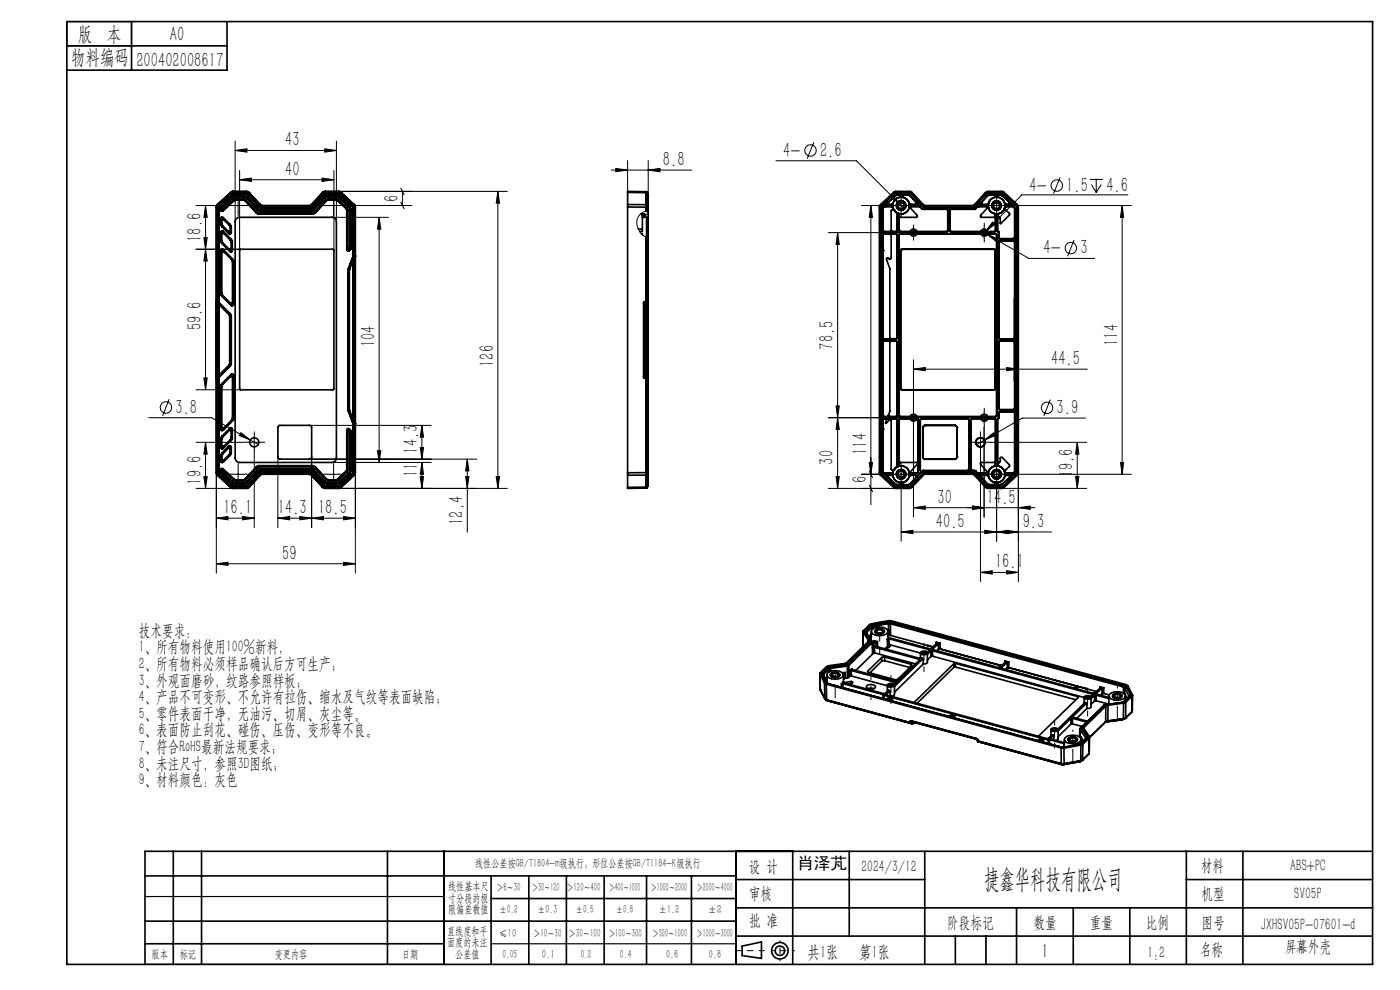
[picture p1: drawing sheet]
<svg xmlns="http://www.w3.org/2000/svg" width="297mm" height="210mm" viewBox="0 0 297 210" stroke-linecap="round" stroke-linejoin="round" font-family="sans-serif">
<defs><g id="words">
<text font-size="5.6" x="208.8" y="188.3">捷鑫华科技有限公司</text>
<g font-size="4.4">
<text x="16.5" y="8.6">版 本</text>
<text x="36.1" y="8.6">A0</text>
<text x="15.1" y="13.7">物料编码</text>
<text x="28.9" y="14.2">200402008617</text>
<text x="60.5" y="31">43</text>
<text x="140.6" y="35.2">8.8</text>
<text x="166.2" y="33.2">4-</text>
<text x="174" y="33.2">2.6</text>
<text x="60.5" y="37.2">40</text>
<text x="218.4" y="40.6">4-</text>
<text x="226.2" y="40.6">1.5</text>
<text x="234.7" y="40.6">4.6</text>
<text x="84.5" y="42.8" transform="rotate(-90 84.5 42.8)">6</text>
<text x="42.7" y="51.3" transform="rotate(-90 42.7 51.3)">18.6</text>
<text x="221.4" y="53.9">4-</text>
<text x="229.2" y="53.9">3</text>
<text x="42.7" y="70.1" transform="rotate(-90 42.7 70.1)">59.6</text>
<text x="79.6" y="73.6" transform="rotate(-90 79.6 73.6)">104</text>
<text x="104.8" y="77.8" transform="rotate(-90 104.8 77.8)">126</text>
<text x="176.9" y="74.1" transform="rotate(-90 176.9 74.1)">78.5</text>
<text x="223" y="77.4">44.5</text>
<text x="237.2" y="73.4" transform="rotate(-90 237.2 73.4)">114</text>
<text x="37.2" y="87.7">3.8</text>
<text x="224.1" y="87.8">3.9</text>
<text x="88.6" y="101.3" transform="rotate(-90 88.6 101.3)">11</text>
<text x="88.6" y="96.2" transform="rotate(-90 88.6 96.2)">14.3</text>
<text x="176.9" y="98.6" transform="rotate(-90 176.9 98.6)">30</text>
<text x="183.9" y="96.5" transform="rotate(-90 183.9 96.5)">114</text>
<text x="227.7" y="101.3" transform="rotate(-90 227.7 101.3)">19.6</text>
<text x="42.7" y="102.8" transform="rotate(-90 42.7 102.8)">19.6</text>
<text x="183.9" y="102.5" transform="rotate(-90 183.9 102.5)">6</text>
<text x="198.9" y="106.8">30</text>
<text x="209.4" y="106.8">14.5</text>
<text x="47.4" y="109">16.1</text>
<text x="59" y="109">14.3</text>
<text x="67.5" y="109">18.5</text>
<text x="98.3" y="111.3" transform="rotate(-90 98.3 111.3)">12.4</text>
<text x="198.6" y="111.9">40.5</text>
<text x="217" y="111.9">9.3</text>
<text x="59.9" y="118.7">59</text>
<text x="211.1" y="120.5">16.1</text>
<text x="221" y="203.2">1</text>
</g>
<g font-size="3.8">
<text x="171.3" y="203.2">共1张</text>
<text x="182.3" y="203.2">第1张</text>
</g>
<g font-size="3.5">
<text x="29.5" y="134.8">技术要求：</text>
<text x="29.5" y="138.4">1、所有物料使用100%新料，</text>
<text x="29.5" y="141.9">2、所有物料必须样品确认后方可生产；</text>
<text x="29.5" y="145.4">3、外观面磨砂，纹路参照样板；</text>
<text x="29.5" y="149">4、产品不可变形、不允许有拉伤、缩水及气纹等表面缺陷；</text>
<text x="29.5" y="152.5">5、零件表面干净，无油污、切屑、灰尘等。</text>
<text x="29.5" y="156">6、表面防止刮花、碰伤、压伤、变形等不良。</text>
<text x="29.5" y="159.5">7、符合RoHS最新法规要求；</text>
<text x="29.5" y="163.1">8、未注尺寸，参照3D图纸；</text>
<text x="29.5" y="166.6">9、材料颜色：灰色</text>
<text x="158.9" y="184.9">设 计</text>
<text x="169.1" y="184.3">肖泽芃</text>
<text x="182.7" y="184.9">2024/3/12</text>
<text x="254.7" y="184.7">材料</text>
<text x="273.7" y="184.7">ABS+PC</text>
<text x="158.9" y="190.8">审核</text>
<text x="254.9" y="190.7">机型</text>
<text x="274.6" y="190.8">SV05P</text>
<text x="158.9" y="196.5">批 准</text>
<text x="200.9" y="196.9">阶段标记</text>
<text x="219.3" y="196.9">数量</text>
<text x="231.2" y="196.9">重量</text>
<text x="243.1" y="196.9">比例</text>
<text x="254.9" y="196.9">图号</text>
<text x="267.5" y="197.3">JXHSV05P-07601-d</text>
<text x="243.4" y="203.2">1:2</text>
<text x="254.5" y="202.5">名称</text>
<text x="272.5" y="201.8">屏幕外壳</text>
</g>
<g font-size="2.5">
<text x="100.8" y="184">线性公差按GB/T1804-m级执行；形位公差按GB/T1184-K级执行</text>
<text x="95.1" y="188.8">线性基本尺</text>
<text x="95.1" y="191.3">寸分段的极</text>
<text x="105.3" y="189.1">＞6～30</text>
<text x="112.9" y="189.1">＞30～120</text>
<text x="120.2" y="188.9">＞120～400</text>
<text x="129.2" y="188.9">＞400～1000</text>
<text x="138.1" y="189.1">＞1000～2000</text>
<text x="147.8" y="189.1">＞2000～4000</text>
<text x="95.1" y="193.8">限偏差数值</text>
<text x="105.9" y="193.8">±0.2</text>
<text x="114.1" y="193.8">±0.3</text>
<text x="122.2" y="193.8">±0.5</text>
<text x="130.7" y="193.8">±0.8</text>
<text x="139.8" y="193.8">±1.2</text>
<text x="150.2" y="193.8">±2</text>
<text x="32.2" y="203.2">版本</text>
<text x="38.1" y="203.2">标记</text>
<text x="58.3" y="203.2">变更内容</text>
<text x="85.3" y="203.2">日期</text>
<text x="94.8" y="198.3">直线度和平</text>
<text x="94.8" y="200.7">面度的未注</text>
<text x="96.6" y="203.2">公差值</text>
<text x="105.9" y="198.7">≤10</text>
<text x="106.6" y="203.2">0.05</text>
<text x="113.2" y="198.7">＞10～30</text>
<text x="115" y="203.2">0.1</text>
<text x="120.6" y="198.7">＞30～100</text>
<text x="123.2" y="203.2">0.2</text>
<text x="129.1" y="198.7">＞100～300</text>
<text x="131.5" y="203.2">0.4</text>
<text x="138.4" y="198.7">＞300～1000</text>
<text x="141.3" y="203.2">0.6</text>
<text x="147.8" y="198.7">＞1000～3000</text>
<text x="150.4" y="203.2">0.8</text>
</g>
</g></defs>
<g fill="none" stroke="#000" stroke-width=".21">
<path d="M49.9 31.9l2.5-.3v.7zM49.9 29.9v17.2M49.9 31.9h21.5M50.8 38.1l2.5-.3v.7zM50.8 36.2v16.9M50.8 38.1h20M68.3 37.8l2.5 .3-2.5 .4zM68.9 31.6l2.5 .3-2.5 .4zM70.8 36.2v16.9M71.4 29.9v17.2M85 39.9l.7 1.4M129.6 36.1h17.2"/>
<path d="M130.6 35.7l2.5 .4-2.5 .3zM133.1 34.1v9.8M137.5 36.1l2.5-.4v.7zM137.5 34.1v43.6M164.6 34.1h17.1l9.9 10M172.6 30.2l-1.4 3.4M224.9 37.6l-1.4 3.5M231.2 38.1h2.8M231.5 39.1l1.1 1.7M232.6 38.1v2.7M233.6 39.1l-1 1.7M41.6 43.6h14.1"/>
<path d="M41.6 52.9h9.4M43.3 50.4h.7l-.4 2.5zM43.6 43.6v39.1M43.6 52.9l.4 2.5h-.7zM43.6 43.6l.4 2.5h-.7zM50.5 42.4v2.5M65.5 43.6h21.9M70.4 46.1h12M70.8 42.4v2.5M80.4 46.1l.4 2.5h-.7zM80.4 46.1v52M85 42.9l.7 1.4"/>
<path d="M85.4 40.6v3M105.6 40.6l.4 2.5h-.7zM105.6 40.6v63M107.6 40.6h-35.8M136.6 46.1l-.3 .3M137.2 50l-.3 .2M137.5 44.9a2.35 2.35 0 0 0-2.2 1.1 2.35 2.35 0 0 0 .1 2.5 2.4 2.4 0 0 0 1.9 1.8h.2M137.5 45.1l-.7 .8M175.7 49.3h16.5M177.7 49.3l.3 2.5h-.6zM177.7 49.3v54.3M182.7 43.6h6.2"/>
<path d="M184.7 43.6l.4 2.5h-.7zM184.7 43.6v63.5M189.2 41.1l1.5 2-2-1.5zM189.9 43.6h2.5M191.2 42.4v2.5M192.5 49.3h2.6M193.8 48.1v2.5M206.2 43.6h33.8M207.5 49.3h2.5M208.1 49l1.3 .7M208.8 48.1v2.5M209.1 49.1l-.6 .5"/>
<path d="M209.4 49.7l2.4 1-.4 .6zM209.4 49.7l8.9 5.1h13.9M210.6 47.1l.5 .5-2 1.5zM211.4 42.4v2.5M227.9 50.9l-1.4 3.5M238.1 43.6v57M238.1 43.6l.3 2.5h-.7zM239.3 41.3h-22.5l-7.7 7.8M193.8 78.3l2.5-.3v.6zM193.8 76.3v10.7M193.8 78.3h36.8M213.5 78l2.5 .3-2.5 .3z"/>
<path d="M31.5 88.6h13.4l8.2 4.7M35.9 84.7l-1.4 3.5M41.6 82.7h9.4M41.6 93.8h10.1M43.3 80.2h.7l-.4 2.5zM43.6 93.8l.4 2.5h-.7zM43.6 93.8v9.8M50.5 99.3v2.5M51.1 91.8l2 1.5-2.3-.9zM52.7 93.8h2.5M53.1 93.3l1.7 1M53.9 96v15.9"/>
<path d="M53.9 92.6v2.5M58.9 96.9v15M65.7 90.2h25.8M65.7 97.4h35.4M66.1 96.9v15M70.4 98.1h21.1M70.8 99.3v2.5M80.1 95.6h.7l-.4 2.5zM89.1 94.9h.8l-.4 2.5zM89.5 90.2l.4 2.5h-.8zM89.5 98.1l.4 2.5h-.8zM89.5 90.2v7.2"/>
<path d="M89.5 98.1v5.5M99.1 97.4l.4 2.5h-.7zM99.1 97.4v15.5M175.7 88.6h16.5M177.4 86.1h.6l-.3 2.5zM177.7 88.6l.3 2.5h-.6zM184.4 98.1h.7l-.4 2.5zM184.4 99.9l.7 1.4M191.2 99.3v2.5M192.5 88.6h2.6M193.8 90.2v19.5M193.8 87.3v2.5"/>
<path d="M206.7 93.8h2.5M207.5 88.6h2.5M208 96v27.4M208 92.6v2.5M208.8 90.6v19.1M208.8 87.3v2.5M208.8 93.3l2-1.5 .4 .6zM208.8 93.3l-1.6 1M210.2 93.8h20.3M211.4 99.3v2.5M222.8 84.8l-1.4 3.4M228.5 93.8l.4 2.5h-.7z"/>
<path d="M228.5 93.8v9.8M230.3 88.7h-13.4l-8.1 4.6M237.7 98.1h.7l-.3 2.5zM41.6 103.6h7.8M43.3 101.1h.7l-.4 2.5zM45.9 119.6l2.5-.3v.6zM45.9 109.9l2.5-.3v.7zM45.9 100.3v21.3M45.9 119.6h29.5M45.9 109.9h8M49.2 100.6h2.6M51.4 109.6l2.5 .3-2.5 .4z"/>
<path d="M58.9 109.9l2.6-.3v.7zM63.6 109.6l2.5 .3-2.5 .4zM66.1 109.9l2.5-.3v.7zM69.5 100.6h2.5M71.8 103.6h35.8M72.9 109.6l2.5 .3-2.5 .4zM72.9 119.3l2.5 .3-2.5 .3zM75.4 100.3v21.3M75.4 109.9h-16.5M89.1 101.1h.8l-.4 2.5zM98.8 101.1h.7l-.4 2.5zM105.3 101.1h.7l-.4 2.5z"/>
<path d="M175.7 103.6h14.4M177.4 101.1h.6l-.3 2.5zM182.7 100.6h6.2M184.4 102.9l.7 1.4M189.9 100.6h2.5M191.2 112.8l2.5-.3v.7zM191.2 102.9v11.9M193.8 107.7l2.5-.4v.7zM206.2 100.6h33.8M206.3 107.3l2.5 .4-2.5 .3zM208.9 112.5l2.5 .3-2.5 .4zM211.4 112.8l2.5-.3v.7z"/>
<path d="M211.4 102.9v11.9M212.5 103.6h18M213.5 112.5l2.5 .3-2.5 .4zM216 107.7l2.5-.4v.7zM216 100.3v23.1M219.5 107.7h-25.7M223.1 112.8h-31.9M228.2 101.1h.7l-.4 2.5zM208 121.4l2.5-.3v.7zM208 121.4h8M213.5 121.1l2.5 .3-2.5 .4z"/>
<circle cx="171.9" cy="31.9" r="1.21"/>
<circle cx="224.2" cy="39.4" r="1.21"/>
<circle cx="227.2" cy="52.6" r="1.22"/>
<circle cx="35.2" cy="86.4" r="1.2"/>
<circle cx="222.1" cy="86.5" r="1.21"/>
</g>
<g fill="none" stroke="#000" stroke-width=".35">
<path d="M14.2 4.6h277v200h-277zM14.2 9.7h34M27.9 4.6v10.3M48.2 4.6v10.3h-34M45.9 43.9h.1M45.9 43.9v56.4M46 43.9h.1M46 43.9v19.9M46 43.9l.4 .2M46.1 43.4l-.2 .5M46.1 43.4h.1M46.1 43.5l-.1 .4"/>
<path d="M46.1 43.5h.1M46.1 43.5l.4 .1M46.2 43.4l-.1 .1M46.2 43.4h.1M46.4 44.1h.1M46.4 44.1v20M46.5 43.6l.1 .1M46.5 43.6l-.1 .5M46.6 43.7l-.2 .4M46.7 44.6l.1 .2M46.7 44.1v.5M46.7 44.1l.1 .1"/>
<path d="M46.7 44.5v.1M46.7 44.5h.2M46.7 44.5l.2 .2M46.8 44.2l-.1 .3M46.8 44.2h.2M46.8 47.5l.3 .6M46.8 51.1l.3 .5M46.8 53.2h.1M46.8 51.1h.1M46.8 49.3h.1M46.8 47.5h.1M46.8 46.4h.1"/>
<path d="M46.8 46.4v1.1M46.8 49.3v1.8M46.8 53.2v9.1M46.8 44.8h.5M46.9 51.1l.2 .5M46.9 47.5l.2 .5M46.9 44.7l-.1 .1M46.9 44.7h.3M46.9 44.5v.2M46.9 46.4v1.1M46.9 49.3v1.8M46.9 53.2v9.1"/>
<path d="M46.9 53.2l.2 .4M46.9 49.3l.2 .4M46.9 46.4l.2 .4M47 44.5h-.1M47 44.5h.2M47 44.2v.3M47.1 51l.2 .5M47.1 47.4l.2 .5M47.1 48.1l1.4 1.4M47.1 51.6l1.7 1.7M47.1 51l-.2 .1M47.1 47.4l-.2 .1"/>
<path d="M47.1 46.8v.6M47.1 49.7v1.3M47.1 53.6v8.6M47.1 51.6h.1M47.1 48v.1M47.1 48l1.5 1.5M47.2 44.7l.1 .1M47.2 44.5v.2M47.3 51.5l-.2 .1M47.3 47.9l-.2 .1M47.3 51.5l1.3 1.4M47.3 47.9l1.1 1.2"/>
<path d="M47.3 53l-.3-.1-.1 .3M47.3 49.2l-.2-.2-.2 .3M47.3 46.2l-.3-.1-.1 .3M47.3 53l1.9 2M47.3 49.2l1.7 1.7M47.3 46.2l1.5 1.5M47.3 53l.2 .4M47.3 49.2l.2 .3M47.3 46.2l.2 .4M47.4 46.2l-.3-.2-.3 .4M47.4 52.9l-.4-.1-.2 .4M47.4 49.1l-.3-.1-.3 .3"/>
<path d="M47.4 52.9l-.1 .1M47.4 49.1l-.1 .1M47.4 46.2h-.1M47.4 46.2l1.4 1.4M47.4 52.9l1.9 2M47.4 49.1l1.7 1.7M47.5 53.4l-.3-.1-.1 .3M47.5 49.5h-.3l-.1 .2M47.5 46.6l-.3-.1-.1 .3M47.5 53.4l1.6 1.6M47.5 49.5l1.3 1.4M47.5 46.6l1.1 1.2"/>
<path d="M48.4 49.1l.2 .4M48.6 49.5h-.1M48.6 47.8l.2 .5M48.6 52.9l.2 .4M48.8 47.7l.2 .5M48.8 47.7l-.2 .1M48.8 53.3h.1M48.8 47.6l.3 .6M48.8 47.6v.1M48.8 48.9l-.2 .3-.2-.1M48.8 50.9l.2 .5M48.8 48.9l.2 .4"/>
<path d="M48.8 48.3v.6M48.9 40.9h.1M48.9 40.8v.1M48.9 40.8l-2.8 2.6M49 49.3l-.1 .3-.3-.1M49 49.3h.1M49 48.2h.1M49 48.2v1.1M49 40.9l-2.8 2.5M49 48.2l-.2 .1M49 50.9l.2 .5M49 40.8h.1"/>
<path d="M49 40.8l-.1 .1M49 50.9h-.2M49 40.8v.1M49 52.7l-.1 .3-.3-.1M49 51.4v1.3M49 40.8l.2 .4M49 52.7l.2 .4M49.1 49.3l-.2 .3-.4-.1M49.1 50.8l.2 .6M49.1 50.8l-.1 .1M49.1 48.2v1.1M49.1 55l.2 .5"/>
<path d="M49.2 41.2v.1M49.2 41.2l-2.7 2.4M49.2 53.1l-.2 .3-.2-.1M49.2 53.1h.1M49.2 51.4h.1M49.2 41.3l-2.6 2.4M49.2 51.4v1.7M49.2 51.4h-.2M49.2 55l.3 .5M49.2 55h-.1M49.3 53.1l-.1 .3-.4-.1M49.3 41.7v.1"/>
<path d="M49.3 51.4v1.7M49.3 41.7l-2.6 2.4M49.3 54.9l.3 .6M49.3 54.9l-.1 .1M49.3 41.8l-2.5 2.4M49.3 41.8l.1 .2M49.3 55.5v8.7M49.4 40.7l-.4 .1M49.4 40.7h.1M49.4 40.7l.1 .4M49.4 42l-2.4 2.2M49.4 40.6l-.5 .2"/>
<path d="M49.4 40.6l.1 .1M49.4 40.6h2.9M49.5 55.5h.1M49.5 40.7h.1M49.5 55.5v9M49.5 40.7h2.8M49.5 55.5h-.2M49.5 41.1l-.3 .2M49.5 41.1h.1M49.5 41.1l-.3 .1M49.5 41.1h2.7M49.5 42.4l.1 .1"/>
<path d="M49.5 42.4l-2.3 2.1M49.6 55.5v9M49.6 42.5l.1 .1M49.6 42.5l-2.4 2.2M49.7 42.6l-2.4 2.2M49.8 41.5l-.5 .2M49.8 41.5v.1M49.8 41.6l-.5 .2M49.8 41.5h2.1M49.8 41.6h2.1M49.8 41.6l.1 .2M49.9 41.8l-.5 .2"/>
<path d="M49.9 41.8h1.9M50 42.2l-.5 .2M50 42.2l.1 .1M50 42.2h1.6M50.1 42.4l-.4 .2M50.1 42.3v.1M50.1 42.3l-.5 .2M50.1 42.4h1.5M50.1 42.3h1.5M50.2 46.4l.5-.3h19.7a.96 .96 0 0 1 1 1v50a.96 .96 0 0 1-1 1h-19.5a.96 .96 0 0 1-1-1v-50.2zM50.9 52.9h19.9v29.7h-19.9zM51.6 42.4l.4 .2"/>
<path d="M51.6 42.3v.1M51.6 42.3l.5 .2M51.6 42.2l.5 .2M51.6 42.2v.1M51.8 41.8l.5 .2M51.9 41.5l.6 .3M51.9 41.6l.5 .3M51.9 41.5v.1M51.9 41.6l-.1 .2M52 42.6l2.4 2.5M52.1 42.5l-.1 .1M52.1 42.5l2.3 2.6"/>
<path d="M52.1 42.4v.1M52.1 42.4l2.4 2.5M52.2 41.1l.3 .2M52.2 41.1h.1M52.2 41.1l.4 .1M52.3 40.7h.1M52.3 40.6l.5 .2M52.3 42l2.3 2.5M52.3 40.6v.1M52.4 40.7l.3 .2M52.4 40.7h.1M52.4 40.7l.4 .1"/>
<path d="M52.4 40.7l-.2 .4M52.4 41.9l2.3 2.5M52.4 41.9l-.1 .1M52.5 41.8l-.1 .1M52.5 41.8l2.3 2.5M52.5 41.3l2.5 2.6M52.6 41.2l-.1 .1M52.6 41.2l2.4 2.7M52.7 40.9h.1M52.7 40.9l-.1 .3M52.8 40.8l-.1 .1M52.8 40.8v.1"/>
<path d="M52.8 40.9h.1M52.8 40.9l2.3 2.6M52.8 40.9l2.3 2.5M52.8 40.8l2.4 2.5M54.4 45.1l.5 .3M54.4 45.1h.1M54.4 45.1l.5 .2M54.5 44.9l.5 .2M54.5 44.9l-.1 .2M54.6 44.5l.6 .3M54.7 44.4l.5 .2M54.7 44.4l-.1 .1"/>
<path d="M54.8 44.3l.4 .2M54.8 44.3l-.1 .1M54.9 45.3v.1M54.9 45.4h11.4M54.9 45.3h11.4M55 43.9l.4 .2M55 45.1l-.1 .2M55 45.1h11.3M55 43.9h.1M55.1 43.5h.1M55.1 43.4v.1M55.1 43.4l.1 .1"/>
<path d="M55.2 43.5l.4 .2M55.2 43.3l.5 .3M55.2 43.5l-.2 .4M55.2 44.8h10.9M55.2 43.3l-.1 .1M55.2 43.5h.1M55.2 44.5v.1M55.2 44.5h10.8M55.2 44.6h10.8M55.2 44.6v.2M55.4 44.1h.1M55.4 44.1h10.5"/>
<path d="M55.6 43.7h.1M55.6 43.7l-.2 .4M55.7 43.7h.1M55.7 43.7h9.9M55.7 43.6v.1M55.7 43.6h9.8M65.5 43.6l.1 .1M65.6 43.7h.1M65.7 43.7l.2 .4M65.7 43.7h.1M65.9 44.1h.1M66 44.5v.1"/>
<path d="M66 44.6l.1 .2M66.1 43.5l-.4 .2M66.1 43.5h.1M66.1 43.5l.2 .4M66.1 43.3l-.6 .3M66.1 43.3v.1M66.1 43.4v.1M66.3 43.9h.1M66.3 43.9l-.4 .2M66.3 45.1v.2M66.3 45.3v.1M66.5 44.3l-.5 .2"/>
<path d="M66.5 44.3v.1M66.5 44.4l-.5 .2M66.5 44.4l.1 .1M66.6 44.5l-.5 .3M66.8 44.9l-.5 .2M66.8 44.9l.1 .2M66.9 45.1h.1M66.9 45.1l-.6 .2M66.9 45.1l-.6 .3M68.4 40.8v.1M68.4 40.8l-2.3 2.5M68.4 40.9h.1"/>
<path d="M68.5 40.9l-2.4 2.6M68.5 40.9h.1M68.5 40.8v.1M68.5 40.8l-.1 .1M68.5 40.9l.2 .3M68.7 41.2v.1M68.7 41.2l-2.4 2.7M68.7 41.3l-2.4 2.6M68.8 41.8l.1 .1M68.8 41.8l-2.3 2.5M68.9 41.9l-2.4 2.5M68.9 41.9v.1"/>
<path d="M68.9 40.7l-.4 .2M68.9 40.7h.1M68.9 40.7l-.4 .1M68.9 40.7l.2 .4M68.9 42l-2.3 2.5M69 40.6l-.6 .2M69 40.6v.1M69 40.6h2.8M69 40.7h.1M69 40.7h2.8M69.1 41.1l-.4 .2M69.1 41.1h.1"/>
<path d="M69.1 41.1l-.4 .1M69.1 41.1h2.7M69.1 42.4l.1 .1M69.1 42.4l-2.3 2.5M69.2 42.5l.1 .1M69.2 42.5l-2.3 2.6M69.3 42.6l-2.4 2.5M69.4 41.5l-.6 .3M69.4 41.5v.1M69.4 41.6l-.5 .3M69.4 41.5h2.1M69.4 41.6h2.1"/>
<path d="M69.4 41.6l.1 .2M69.5 41.8l-.6 .2M69.5 41.8h1.9M69.6 42.2l-.5 .2M69.6 42.2l.1 .1M69.6 42.2h1.7M69.7 42.4l-.4 .2M69.7 42.3v.1M69.7 42.3l-.5 .2M69.7 42.4h1.5M69.7 42.3h1.5M71.2 42.4l.4 .2"/>
<path d="M71.2 42.3v.1M71.2 42.3l.4 .2M71.3 42.2l.4 .2M71.3 42.2l-.1 .1M71.4 41.8l.5 .2M71.5 41.5l.5 .2M71.5 41.6l.4 .2M71.5 41.5v.1M71.5 41.6l-.1 .2M71.6 42.6l1.8 1.6M71.6 42.5v.1M71.6 42.5l1.8 1.7"/>
<path d="M71.7 42.4l-.1 .1M71.7 42.4l1.9 1.7M71.8 41.1l.2 .2M71.8 41.1h.1M71.8 41.1l.3 .1M71.8 40.7h.1M71.8 40.6l.6 .2M71.8 40.6v.1M71.9 42l2.1 1.9M71.9 40.7l.3 .1M71.9 40.7h.1M71.9 40.7l-.1 .4"/>
<path d="M71.9 41.8l2.2 2M71.9 41.8v.2M72 41.7l-.1 .1M72 41.7l2.2 2.1M72 41.3l2.7 2.4M72.1 41.2l-.1 .1M72.1 41.2l2.7 2.4M72.2 40.8l.1 .1M72.2 40.8h.1M72.2 40.8l-.1 .4M72.3 40.9h.1M72.3 40.9l2.8 2.5"/>
<path d="M72.4 40.8l-.1 .1M72.4 40.8l2.7 2.6M73.4 44.2l.2 .5M73.4 44.2l.3 .5M73.4 44.2h.1M73.6 52.9l.2 .4 .3-.1M73.6 52.9h.1M73.6 44.7h.1M73.6 44.7v8.2M73.6 44.1l.2 .5M73.6 44.1l-.2 .1M73.7 52.9l.1 .3 .2-.1"/>
<path d="M73.7 44.7v8.2M73.8 57.3h.1M73.8 52.5l.1 .2h.3M73.8 44.6v7.9M73.8 57.3v29.6M73.8 52.5l-.1 .4M73.8 44.6l-.1 .1M73.9 57l-.1 .3M73.9 57h.1M73.9 57.3v29.6M73.9 57.3h.1M73.9 57v.3"/>
<path d="M73.9 57h.2M74 43.9l.2 .5M74 53.1l.1 .1M74 57.3h.1M74 57.3v29.6M74.1 57l-.1 .3M74.1 57l.1 .1M74.1 43.8l.3 .6M74.1 43.8l-.1 .1M74.1 57.3v29.6M74.2 52.7v.1M74.2 43.8l.2 .6"/>
<path d="M74.2 43.8h-.1M74.2 52.6v.1M74.2 57.1l-.1 .2M74.2 52.8l-.2 .3M74.2 52.6l.2 .1M74.2 52.8h.1M74.2 44.4v8.2M74.3 52.8l.1 .1M74.3 52.8l-.3 .3M74.4 52.7l-.1 .1M74.4 52.7h.1M74.4 44.4h.1"/>
<path d="M74.4 52.9l-.3 .3M74.4 44.4v8.3M74.4 44.4h-.2M74.4 52.7v.2M74.7 43.7l.2 .4M74.8 43.6l-.1 .1M74.8 43.6l.1 .5M74.8 55.3h.1M74.8 55.3l-.7 1.7M74.9 54.4h.1M74.9 44.1h.1M74.9 54.4l-1 2.6"/>
<path d="M74.9 44.1v10.3M74.9 55.3v33.6M74.9 55.3l-.7 1.8M74.9 55l-.1 .3M74.9 55h.1M74.9 55v.3M74.9 55v34.2M75.1 43.4v.1M75.1 43.4h.1M75.1 43.5l.2 .4M75.1 43.5h.1M75.1 43.5l-.3 .1"/>
<path d="M75.1 43.4l.3 .5M75.3 53.7v.1M75.3 43.9h.1M75.3 53.8h.1M75.3 54.3h.1M75.3 43.9l-.4 .2M75.3 43.9v9.8M75.3 53.8v36.6M75.3 53.8l-.4 .6M75.3 54.3l-.4 .7M75.3 54.4l-.4 .6M75.3 54.1v.2"/>
<path d="M75.3 54.3v.1M75.3 54.1v35.7M75.3 43.9v10.2M75.4 43.9h-.1M75.4 43.9v56.4M133.1 43.4v.5M133.1 40.8v2.6M133.1 43.9v56.4M133.1 43.9h4M133.1 43.4h4M133.1 40.8l4 .1M135.4 48.6h.9"/>
<path d="M135.9 45.4h.9v.7h-.5M136.1 49.6h.2v.2M136.3 46.1v3h-.6M136.3 45.7v.4M136.3 45.4v.3M136.3 45.7h.5M137.1 43.9h.1M137.1 43.4v.1M137.1 43.5v.4M137.1 43.5h.1M137.1 43.4h.1M137.1 40.9h.1"/>
<path d="M137.1 40.8v.1M137.1 40.7h.1M137.1 40.7v.1M137.1 40.7l-4-.1v.2M137.1 40.8h.1M137.1 40.9v2.5M137.1 43.9v.9M137.1 50.3v13.5M137.1 43.9l.4 .2M137.1 43.5l.4 .1M137.1 40.8l.4 .4M137.1 40.7l.4 .4"/>
<path d="M137.2 47.1h.3M137.5 43.6v.5M137.5 44.1h.1M137.5 43.6v.1M137.5 41.2v.1M137.5 41.1v.1M137.5 41.1v.2M137.5 41.2v2.4M137.5 44.1v.8M137.5 50.3v13.8M137.5 43.7v.4M137.5 46.1v1"/>
<path d="M137.5 46.1h-.3l-.1 17.7M137.5 41.3v2.4M137.5 44.1v2M137.5 47.1v19.4M186.7 43.5l3.2-2.9 3.4 .1 2.9 2.9h10.2l2.9-2.9 3.3-.1 .3 .1 3.1 2.9v56.7l-.1 .4-3 2.8h-3.6l-2.9-2.9h-10.2l-2.9 2.9-3.4 .1-3.3-3-.1-56.8zM186.8 43.9h.1M186.8 43.9v56.4M187 43.6l-.2 .3M187 43.6h.1M187.3 44.2v55.8M187.3 44.2h.1M187.3 48.9l.3 .2"/>
<path d="M187.3 48.9h.1M187.3 48.9v.9M187.3 49.8h.1M187.4 43.9v.1M187.4 48.9l.2 .2M187.4 53.2h.1M187.4 44.2v4.7M187.4 49.8v21.9M187.4 44v.2M187.5 43.8l-.2 .4M187.5 43.8l-.1 .1M187.5 43.8h.1"/>
<path d="M187.6 49.6l-.3 .2M187.6 49.6h2.5M187.6 49.6h.1M187.6 43.8l-.2 .1M187.6 43.8h.1M187.6 43.8l-.2 .2M187.6 49.6l-.2 .2M187.6 43.8h1.6M187.6 49.6h2.4M188.4 43v.3l.8 .1M188.4 43l-.9 .8M188.5 42.9l-.2 .2 .3 .3"/>
<path d="M188.5 42.9l-.1 .1M189.1 49.8v4.9a.26 .26 0 0 1-.2 .3 .26 .26 0 0 1-.3-.1l-.1-.1a.23 .23 0 0 0-.3-.1 .23 .23 0 0 0-.1 .3l.7 2v14.6l.3 .3M189.1 48.9l.2 .2M189.2 43.8l.2 .2M189.2 44.5h.4M189.3 49.1h.1M189.3 49.6h.1M189.3 49.6l-.2 .2M189.4 44l.2 .5M189.4 43.2h.1M189.4 43.2l-.2 .2M189.4 43.2v.8"/>
<path d="M189.4 44h.1M189.6 44.5l.6 .6M189.6 44.5h.1M189.6 44.5l-.3-.1-.2 .3v4.3l.2 .1M189.8 41h.1M189.8 41l-2.8 2.6M189.9 41.5l-2.4 2.3M189.9 41.5h.1M190 41.5l-1.5 1.4M190 49.6l.3 .2M190.1 49.6l.2 .1v22l-.2 .2M190.1 49.6h-.1"/>
<path d="M190.1 40.9l-.3 .1M190.1 40.9h.1M190.1 40.9h2.8M190.2 45.1h.1M190.2 45.1l.1 .2M190.2 45.1l.8 .3M190.3 41.3l-.4 .2M190.3 41.4l-.3 .1M190.3 41.3h2.4M190.3 41.3v.1M190.3 41.4h.4M190.3 45.3v3.7l-.1 .1h-2.6"/>
<path d="M190.3 45.3h.1M190.3 48.9l-.3 .2M190.7 41.4l.2 .3M190.7 41.4l.3 .2M190.7 41.4h.1M190.7 41.4h.9M190.7 48.9l.2 .2h2.2M190.7 48.9h.1M190.7 48.9l.3 .2M190.7 45.9l.3 .2M190.7 45.6v3.3M190.7 45.9h.1"/>
<path d="M190.8 45.9l.2 .2M190.9 41.8a1.84 1.84 0 0 0-1.5 1.4M190.9 41.8h.1M190.9 41.8h.6M190.9 41.7v.1M190.9 41.7h.1M191 41.7l-.1 .1M191 41.6l-.1 .1M191 41.6v.1M191 45.4l-.3 .2M191 49.6l-.3 .1v38.6l.3 .1M191 45.4h.1"/>
<path d="M191 49.6h2.1M191 49.6h.1M191 49.6l-.3 .2M191.1 53.1h.1M191.1 53.1v29.4M191.3 52.9l-.2 .2M191.3 52.9h.1M191.3 52.9h19.6M191.3 41.7l.2 .1M191.3 41.6v.1M191.3 41.7h.1M191.3 41.6l.1 .1"/>
<path d="M191.4 41.7l.1 .1M191.4 41.7h.1M191.5 41.8h.1M191.5 41.8a1.84 1.84 0 0 1 1.4 1.4M191.6 43.1l-1 .1M191.6 41.4l-.3 .2M191.6 41.4l-.2 .3M191.6 41.4h1.1M191.6 41.4h.1M192.7 41.3l.4 .2M192.7 41.4l.4 .1M192.7 41.3v.1"/>
<path d="M192.9 44.1h.1M192.9 44.1a1.8 1.8 0 0 1-1.9 1.3M192.9 43.2v.8M192.9 44h.1M192.9 43.2l.2 .2M192.9 40.9l.4 .2M192.9 40.9h.1M192.9 43.2h.1M192.9 44v.1M193.1 44.1l1.5 1.6-.1 .4h-3.5M193.1 44.1h-.2M193.1 41.5l1.2 1.5"/>
<path d="M193.1 41.5l2.4 2.7M193.1 41.5h.1M193.1 43.8l-.2 .2M193.1 43.4h.1M193.1 43.8h.1M193.1 43.8h2M193.3 41.1h.1M193.3 41.1l2.5 2.6M194.3 43l.1 .2-.2 .2M194.3 43h.1M194.4 43l.1 .2-.2 .2h-1.2M194.4 43l.8 .9"/>
<path d="M194.5 49.6h13.6M195.1 43.8l.1 .1M195.1 43.8h.1M195.2 43.9l.3 .3M195.2 43.9h.1M195.5 44.2l.4 .1M195.5 44.2l.4 .2M195.5 44.2h.1M195.8 43.7l.3 .2M195.8 43.7h.1M195.9 44.4h10.8M195.9 44.3h10.8"/>
<path d="M195.9 44.3v.1M196.1 43.9h.1M196.1 43.9h10.3M200.8 44.4l.3 .2zM201 48.9l-.2 .2M201 48.9h.1M201.1 48.9l-.2 .2h-6.4M201.1 44.6v4.3M201.5 48.9l.3 .2M201.5 48.9h.1M201.5 44.6v4.3M201.8 44.4l-.3 .2"/>
<path d="M201.8 49.1h.1M201.8 44.4h.1M201.8 49.1h6.3M206.4 43.9h.1M206.7 44.3v.1M206.8 43.7l-.4 .2M206.8 43.7h.1M207 44.2l-.3 .1M207 44.2h.1M207 44.2l-.3 .2M207.3 43.9h.1M207.4 43.9l-.4 .3"/>
<path d="M207.5 43.8h2l.2 .2M207.5 43.8l-.2 .1M207.5 43.8h.1M207.5 43.8l-.1 .1M208.2 43l-.1 .2 .1 .2h1.3l.2-.2M208.2 43l-.9 .9M208.2 43l-.1 .2 .3 .2M208.2 43h.1M209.3 41.1h.1M209.3 41.1l-2.5 2.6M209.4 43.8l.3 .2M209.5 41.5l-2.5 2.7"/>
<path d="M209.5 41.5h.1M209.5 41.5l-1.3 1.5M209.5 44.1h.2M209.5 44.1l-1.5 1.6a.24 .24 0 0 0 0 .3 .24 .24 0 0 0 .2 .1h2.8l.2-.2M209.5 49.6h1.7M209.7 40.9l-.4 .2M209.7 40.9h.1M209.7 43.2h.1M209.7 44.1a1.83 1.83 0 0 0 1.3 1.3M209.7 44.1h.1M209.7 44v.1M209.7 43.2l-.3 .2"/>
<path d="M209.7 40.9h2.8M209.7 43.2v.8M209.7 44h.1M209.8 41.3l-.3 .2M209.8 41.3h2.5M209.8 41.3l.1 .1M209.9 41.4l-.4 .1M209.9 41.4h1M210.9 52.9l.2 .2M210.9 52.9h.1M210.9 41.4l.3 .3M211 41.4l.2 .2"/>
<path d="M211 41.4h.9M211 41.4h-.1M211 45.4l.2 .2M211 43.1l.9 .1M211 45.3h.8M211 45.3v.1M211 45.3l.2 .3M211.1 41.8a1.84 1.84 0 0 0-1.4 1.4M211.1 41.8h.1M211.1 53.1h.1M211.1 53.1v29.4M211.1 41.8h.6"/>
<path d="M211.2 41.7l-.1 .1M211.2 49.6l.3 .2M211.2 45.9h.1M211.2 48.9l-.3 .2M211.2 49.6l.2 .2M211.2 48.9h.1M211.2 41.7h.1M211.2 49.6h.1M211.2 48.9l-.1 .2h-1.6M211.2 41.6v.1M211.2 45.6v3.3M211.4 49.8v38.3"/>
<path d="M211.5 49.8v38.4M211.5 49.8h-.1M211.6 41.7l.1 .1M211.6 49.1h.1M211.6 41.7h.1M211.6 41.6v.1M211.6 45.6v3.5M211.6 45.9h.1M211.6 45.9l.3 .2M211.7 49.1l.2 .1M211.7 41.8h.1M211.7 41.8a1.84 1.84 0 0 1 1.5 1.4"/>
<path d="M211.7 49.1l.1 .1M211.8 45.3v.1M211.8 45.3l-.2 .3M211.8 50.4l.3 .3M211.8 45.4l-.2 .2M211.8 49.2v1.2M211.8 51.3v20.3M211.8 49.2h.1M211.8 51.3h.1M211.9 41.4l-.3 .2M211.9 41.4l-.3 .3M211.9 50.4l.2 .2"/>
<path d="M211.9 41.4h.4M211.9 41.4h.1M211.9 49.2v1.2M211.9 51.3v20.3M211.9 50.4h-.1M212.1 51l-.3 .3M212.1 50.7h2.9M212.1 51h2.9M212.1 51v.1M212.1 51.1l-.2 .2M212.1 50.6v.1M212.1 50.6h2.9"/>
<path d="M212.1 51.1h2.9M212.3 41.4l.3 .1M212.3 41.3l.4 .2M212.3 41.3v.1M212.5 40.9l.3 .1M212.5 40.9h.1M212.6 41.5l1.5 1.4M212.7 41.5l2.4 2.3M212.7 41.5h-.1M212.8 41h.1M212.8 41l2.8 2.6M212.9 44.5h.1"/>
<path d="M212.9 44.5l-.6 .7-.5 .2M213.1 43.2v.8M213.1 44h.1M213.1 43.2l.3 .2M213.2 43.2h-.1M213.2 44l-.3 .5M213.2 43.2l.2 .2M213.3 44.5l.9 .8v.2l-1.9 1.9-.1-1.1-.3-.2M213.3 44.5h-.4M213.4 43.8l-.3 .2M213.4 43.8h1.7l.1 .1M213.4 43.4h.1"/>
<path d="M213.4 43.8h.1M213.4 43.8l-.2 .2M214.1 42.9l.1 .3-.2 .2M214.1 42.9l.1 .1M214.2 43v.3l-.8 .1M214.2 43l.9 .8M214.9 43.8l.3 .2M215 51.1l.2 .2M215 50.6v.1M215 51l.3 .3M215 51v.1M215.1 43.8l.1 .1"/>
<path d="M215.1 43.8l.2 .4M215.1 43.8h.1M215.2 44v.2M215.2 43.9v.1M215.2 50.4l-.2 .2M215.2 44.2h.1M215.2 44.2v6.2M215.2 51.3v20.4M215.2 50.4h.1M215.3 50.4l-.3 .3M215.3 50.4v.9M215.3 51.3h-.1"/>
<path d="M215.3 44.2v55.8M215.6 43.6l.1 .3M215.6 43.6h.1M215.7 43.9h.1M215.7 43.9v56.4M45.9 64.1l.1 .1M45.9 64.1v.2M45.9 79.9v.2M45.9 64.1l.1 .2M45.9 79.9h.1M45.9 64.3h.1M45.9 64.3v15.6"/>
<path d="M46 63.8v.2M46 63.8h.1M46 64.3h.1M46 79.9l-.1 .2M46 64.3v15.6M46 63.8l-.1 .3M46 64h.1M46 80l-.1 .1M46 79.9v.1M46 64.2v.1M46 79.9h.1M46 64l.4 .1"/>
<path d="M46 64l.4 .2M46 64v.2M46 80v.2M46 64.2l.4 .2M46 64.3l.4 .1M46.4 64.1v.1M46.4 64.1h.1M46.4 64.4l.1 .1M46.4 79.8h.1M46.4 64.4v.2M46.4 64.4h.1M46.4 64.4v15.4"/>
<path d="M46.4 64.2l2.4 2.4M46.4 79.8l-.4 .2M46.4 79.8l-.4 .1M46.4 79.6l.1 .1M46.4 79.6v.2M46.4 64.6v15M46.4 64.1l2.4 2.4M46.4 64.6l2.1 2.1M46.5 79.7l-.1 .1M46.5 64.5l-.1 .1M46.5 64.5l2.1 2.1M46.8 62.3l.3 .5"/>
<path d="M46.8 62.3h.1M46.9 62.3l.2 .5M47.1 62.2l.2 .5M47.1 62.8l1.9 2M47.1 62.2l-.2 .1M47.1 62.8h.1M47.1 62.8l2 1.9M47.3 62.7l-.2 .1M47.3 62.7l1.6 1.6M48.5 77.5l.1 .1M48.5 66.7l.2 .4M48.5 77.5l-2.1 2.1"/>
<path d="M48.6 66.6l.2 .5M48.6 66.6l-.1 .1M48.6 77.6h.2M48.6 77.6l-2.1 2.1M48.7 77.1l-.2 .4M48.7 77.1h.1M48.7 67.1h.1M48.7 67.1v10M48.8 77.6v.1M48.8 66.6l.2 .5M48.8 77.6l-2.4 2.4M48.8 66.6h-.2"/>
<path d="M48.8 66.5l.3 .6M48.8 66.5v.1M48.8 77.1l-.2 .5M48.8 77.7l-2.4 2.4M48.8 77.1h.2M48.8 67.1v10M48.9 79.9l.3-.1 .1 .2M48.9 64.3l.2 .4M48.9 79.9l-1.6 1.6M49 77.1l-.2 .5M49 77.1h.1M49 67.1h.1"/>
<path d="M49 67.1v10M49 67.1h-.2M49 79.4l.4-.1 .2 .3M49 79.4l.1 .1M49 79.4l-1.9 2M49.1 77.1l-.3 .6M49.1 79.5l.3-.1 .1 .2M49.1 64.7l-.1 .1M49.1 67.1v10M49.1 79.5l-2 1.9M49.1 79.5l-.2 .4M49.3 64.2l-.1 .2-.3-.1"/>
<path d="M49.3 64.2l.2 .3M49.5 79.6h.1M49.5 64.5l-.1 .3-.3-.1M49.5 64.5h.1M49.5 79.6v9.1M49.5 79.6l-.2 .4M49.6 64.5l-.3 .4-.3-.1M49.6 79.6v9.1M136.5 79.9l.1 .2M136.5 79.9h.1M136.5 64.3h.1M136.5 64.3v15.6"/>
<path d="M136.6 79.9v.2M136.6 64.3h.1M136.6 64.3v15.6M136.6 64.1l-.1 .2M136.6 64.1v.2M136.6 64.1l.1 .1M136.7 79.9h-.1M136.7 79.9v.1M136.7 64.3l.3 .1M136.7 64.2v.1M136.7 80l-.1 .1M136.7 80l.4 .2"/>
<path d="M136.7 64.2l.3 .2M137 79.8h.1M137 64.4v.2M137 64.4v15.4M137 79.8l-.3 .1M137 64.4h.1M137 64.4l.1 .1M137 79.6v.2M137 79.6l.1 .1M137 77.5l.1 .1M137 67.1h.1M137 77.1h.1"/>
<path d="M137 64.6v15M137 79.8l-.3 .2M137.1 63.8v.2M137.1 63.8h.1M137.1 63.8l-.5 .3M137.1 79.7l-.1 .1M137.1 64.5l-.1 .1M137.1 66.6l-.1 .1M137.1 66.6v.5M137.1 77.1v.5M137.1 64.5v2.1M137.1 67.1v10"/>
<path d="M137.1 77.6v2.1M137.1 77.6h.3M137.1 77.1h.3M137.1 63.8l.1 .2M137.1 64l-.4 .2M137.1 64l.3 .2M137.2 64h-.1M137.2 64l.3 .1M137.4 77.6l.1 .1M137.4 77.1v.5M137.4 66.6v.5M137.4 67.1h.1"/>
<path d="M137.4 77.1h.1M137.4 64.2v2.4M137.4 67.1v10M137.4 77.6v2.4M137.4 66.6h-.3M137.4 67.1h-.3M137.5 64.1l-.1 .1M137.5 66.5l-.1 .1M137.5 66.5v.6M137.5 77.1v.6M137.5 67.1v10M137.5 77.7v22.4"/>
<path d="M187.3 71.6l.3 .3M187.3 71.6v1M187.3 71.6h.1M187.4 71.6v.1M187.4 71.7l.2 .2M187.4 72.5l-.1 .1M187.4 72.5v15.7M187.6 72.3l-.3 .3M187.6 72.3h2.5M187.6 71.9h2.5M187.6 72.3l-.2 .2M188.8 71.6l.3 .3"/>
<path d="M189.1 72.3l-.3 .3v14.6l-.3 .9 .2 .3M189.1 72.3l-.3 .3M189.1 71.9h.1M189.1 72.3h.9M190 72.3l.3 .3M190.1 72.3l.2 .2v15.8l-.2 .1M190.1 72.3h-.1M190.3 71.6l-.2 .3M211.8 71.6l.2 .3h3M211.8 71.6h.1M211.8 72.6h.1M211.8 72.6v14"/>
<path d="M211.9 71.6l.2 .3M211.9 72.6v14M212.1 72.3l-.2 .3M215 72.3l.2 .2M215 72.3l.3 .3M215 72.3h-3l-.2 .3M215.2 71.6v.1M215.2 71.7l-.2 .2M215.2 72.5l.1 .1M215.2 63.4h.1M215.2 71.6h.1M215.2 72.5v14.1"/>
<path d="M215.3 71.6l-.3 .3M215.3 71.6v1M45.9 80.1l.1 .3M46 80.4h.1M46 80.4v19.9M46 80.2v.2M46 80.2h.1M46.4 80.1h.1M46.4 80v.1M46.4 80.1v20M46.4 80.1l-.4 .1M46.4 80l-.4 .2"/>
<path d="M46.7 99.6v.5M46.7 99.6v.1M46.7 99.7l.1 .3M46.7 99.7h.2M46.8 94.9l.3 .3 .3-.1M46.8 97.8l.2 .3 .4-.1M46.8 91l.2 .4 .4-.1M46.8 97.8h.1M46.8 96.7h.1M46.8 94.9h.1M46.8 93.1h.1M46.8 91h.1"/>
<path d="M46.8 81.9h.1M46.8 81.9v9.1M46.8 93.1v1.8M46.8 96.7v1.1M46.8 99.4h.5M46.8 99.4l.1 .1M46.8 99.4l-.1 .2M46.9 99.5h.3M46.9 97.8l.1 .3 .3-.1M46.9 94.9l.2 .3 .2-.2M46.9 91l.1 .3 .3-.1M46.9 99.7h.1"/>
<path d="M46.9 99.5l-.2 .2M46.9 81.9v9.1M46.9 93.1v1.8M46.9 96.7v1.1M46.9 99.5v.2M46.9 96.7l.2 .1M46.9 93.1l.2 .1M46.9 81.9l.2 .1M47 99.7h.2M47 99.7v.3M47.1 92.6l-.3 .5M47.1 96.1l-.3 .6"/>
<path d="M47.1 81.4l-.3 .5M47.1 96.1v.1M47.1 92.6h.1M47.1 81.4h.1M47.1 97.4l.1 .3 .3-.1M47.1 94.5l.1 .2h.3M47.1 90.6l.1 .3 .3-.1M47.1 97.4l-.2 .4M47.1 94.5l-.2 .4M47.1 90.6l-.2 .4M47.1 82v8.6M47.1 93.2v1.3"/>
<path d="M47.1 96.8v.6M47.1 96.2l-.2 .5M47.1 92.6l-.2 .5M47.1 81.4l-.2 .5M47.1 96.2l.2 .1M47.1 92.6l.2 .1M47.1 81.4l.2 .1M47.2 99.5l2.4 2.2M47.2 99.5v.2M47.2 99.7l2.3 2.1M47.3 96.3l-.2 .5M47.3 92.7l-.2 .5"/>
<path d="M47.3 81.5l-.2 .5M47.3 99.4l-.1 .1M47.3 98h.1M47.3 95l.1 .1M47.3 91.2l.1 .1M47.3 99.4l2.4 2.2M47.5 97.6l-.2 .4M47.5 94.7l-.2 .3M47.5 90.8l-.2 .4M48.4 95.1l.2-.1 .2 .3M48.4 95.1l-1.1 1.2M48.5 94.7l.4-.1 .2 .3"/>
<path d="M48.5 94.7h.1M48.5 94.7l-1.4 1.4M48.6 94.7l.3-.1 .1 .3M48.6 94.7l-1.5 1.5M48.6 94.7l-.2 .4M48.6 96.4l.2 .1M48.6 96.4l-1.1 1.2M48.6 91.3l.3-.1 .1 .3M48.6 91.3l-1.3 1.4M48.8 90.9l.4-.1 .1 .3M48.8 96.5v.1M48.8 90.9h.1"/>
<path d="M48.8 90.9l-1.7 1.7M48.8 96.5l-1.5 1.5M48.8 90.9l.3-.1 .1 .3M48.8 90.9l-.2 .4M48.8 95.9l-.2 .5M48.8 96.6l-1.4 1.4M48.8 95.9l.2 .1M48.8 93.3h.2M48.8 95.3v.6M48.8 93.3l-1.3 1.4M49 96l-.2 .5M49 96h.1"/>
<path d="M49 94.9h.1M49 94.9v1.1M49 94.9l-.2 .4M49 93.3l.1 .1M49 93.3l-1.7 1.7M49 92.8l-.2 .5M49 91.5v1.3M49 92.8h.2M49.1 96l-.3 .6M49.1 94.9v1.1M49.1 93.4l-1.7 1.7M49.1 89.2h.1"/>
<path d="M49.1 89.2l-1.6 1.6M49.2 92.8l-.2 .5M49.2 92.8h.1M49.2 91.1h.1M49.2 91.1v1.7M49.2 91.1l-.2 .4M49.2 89.2l.1 .1M49.2 89.2l-1.9 2M49.3 92.8l-.2 .6M49.3 91.1v1.7M49.3 88.7l-.2 .5M49.3 89.3l-1.9 2"/>
<path d="M49.3 88.7h.2M49.3 80v8.7M49.5 88.7l-.3 .5M49.5 88.7h.1M49.6 88.7l-.3 .6M54.4 99.1h.1M54.4 99.1l-2.4 2.5M54.4 99.1l-2.3 2.5M54.4 99.1l.1 .2M54.5 99.3l-2.4 2.5M54.6 99.7l.1 .1M54.6 99.7l-2.3 2.5"/>
<path d="M54.7 99.8l.1 .1M54.7 99.8l-2.3 2.5M54.8 99.9l-2.3 2.5M54.9 98.8l-.5 .3M54.9 98.8v.1M54.9 98.9l-.5 .2M54.9 98.8h11.4M54.9 98.9h11.4M54.9 98.9l.1 .1M55 99l-.5 .3M55 99h11.3M55.2 99.4l-.6 .3"/>
<path d="M55.2 99.4v.2M55.2 99.4h10.9M55.2 99.7l-.4 .2M55.2 99.6v.1M55.2 99.6l-.5 .2M55.2 99.7h10.8M55.2 99.6h10.8M59.1 90.3l6.6-.1 .3 .2 .1 6.6-.1 .3-6.7 .1-.3-.2-.1-6.6zM66 99.7l.5 .2M66 99.6v.1M66 99.6l.5 .2M66.1 99.4l.5 .3"/>
<path d="M66.1 99.4l-.1 .2M66.3 99l.5 .3M66.3 98.8l.6 .3M66.3 98.9l.6 .2M66.3 98.8v.1M66.3 98.9v.1M66.5 99.9l2.3 2.5M66.5 99.8v.1M66.5 99.8l2.4 2.5M66.6 99.7l-.1 .1M66.6 99.7l2.3 2.5M66.8 99.3l2.3 2.5"/>
<path d="M66.9 99.1l2.3 2.5M66.9 99.1l-.1 .2M66.9 99.1h.1M66.9 99.1l2.4 2.5M73.4 100h.1M73.4 100l-1.8 1.6M73.6 99.5l-.2 .5M73.6 99.5h.1M73.6 91.3h.1M73.6 91.3v8.2M73.7 99.5l-.3 .5M73.7 91.3v8.2"/>
<path d="M73.7 91.3l.1 .4M73.7 99.5l.1 .1M73.8 86.9l.1 .3M73.8 86.9h.1M73.8 99.6l-.2 .5M73.8 91.7v7.9M73.9 87.2l1 2.6M73.9 86.9v.3M73.9 86.9h.1M73.9 87.2h.1M73.9 87.2h.2M74 91.1l-.2-.1-.1 .3"/>
<path d="M74 86.9l.1 .3M74 86.9h.1M74 91.1l.3 .3M74 91.1l.2 .3M74.1 87.2l.7 1.7M74.1 91l-.3-.1-.2 .4M74.1 91l-.1 .1M74.1 86.9l.1 .2M74.1 91l.3 .3M74.2 91.5l-.2-.1-.2 .3M74.2 91.5v.1M74.2 91.4v.1"/>
<path d="M74.2 99.8l-.2 .5M74.2 87.1l-.1 .1M74.2 99.8h.2M74.2 91.6v8.2M74.2 87.1l.7 1.8M74.3 91.4l.1 .1M74.3 91.4h-.1M74.4 91.3v.2M74.4 99.8l-.3 .6M74.4 99.8h.1M74.4 91.5h.1M74.4 91.3l-.1 .1"/>
<path d="M74.4 91.5v8.3M74.4 91.5l-.2 .1M74.4 99.8l-.2 .6M74.8 88.9l.1 .3M74.9 89.8h.1M74.9 88.9h-.1M74.9 88.9v.3M74.9 89.8v10.3M74.9 89.2l.4 .7M74.9 89.8l.4 .7M74.9 89.2h.1M74.9 89.8l.4 .6"/>
<path d="M74.9 89.2l.4 .6M75.3 90.4v.1M75.3 89.9v.2M75.3 89.8v.1M75.3 89.9h.1M75.3 90.5v9.8M75.3 89.8h.1M75.3 90.1v10.2M136.6 80.1l.5 .3M137.1 80.4h.1M137.1 80.4v19.9M137.1 80.2v.2"/>
<path d="M137.1 80.2h.1M137.2 80.2l-.1 .2M137.4 80l.1 .1M137.4 80l-.3 .2M137.5 80.1v20M137.5 80.1l-.3 .1M187.3 88.2l.3 .2M187.3 88.2h.1M187.3 88.2v.8M187.3 89l.1 .1M187.4 88.2l.2 .2M187.4 89v.1"/>
<path d="M187.4 91h.1M187.4 89v11M187.6 88.8l-.3 .2M187.6 88.8h2.5M187.6 88.4h2.5M187.6 88.8h.1M187.6 88.8l-.2 .2M187.6 88.4h.1M187.6 88.4h2.4M187.6 88.8h2.4M188.1 88.9l-.2 .9 .8-.8M188.2 88.8h.1"/>
<path d="M188.2 88.8l-.1 .1M188.7 88.8h.1M188.7 88.8v.2M188.7 88.4h.1M189.3 88.8h.1M189.3 88.8l-.2 .2v10.5l.2 .3 .3-.1M189.6 99.7l-.2 .5M189.6 99.7h.1M189.6 99.7h-.4M190 88.8l.3 .3M190 88.4h.1M190.1 88.8l.2 .2"/>
<path d="M190.1 88.8h-.1M190.2 99.1l-.6 .6M190.2 99.1h.1M190.3 98.9l-.1 .2M190.3 88.1l-.3 .3M190.3 98.9h.1M190.3 89v9.9M190.7 98.6l.3 .2M190.7 88.1l.3 .3M190.7 89v9.6M190.7 98.3h.1M191 98.8l-.8 .3"/>
<path d="M191 88.8l-.3 .2M191 88.8h2.1M191 88.4h2.1M191 88.8h.1M191 98.8h.1M191 98.8a1.8 1.8 0 0 1 1.9 1.3M191 88.8l-.3 .3M191 88.4h.1M191.1 82.5l.2 .2M191.1 82.5h.1M191.3 82.7h.1M191.3 82.7h19.6"/>
<path d="M194.5 88.8h.1M194.5 88.4h13.6M194.6 88.8l.2 .2M194.6 88.8l.2 .3M194.6 88.8h.1M194.8 98.3h.1M194.8 98.3l-.2-.2h-3.7l-.2 .2M194.8 98.3l-1.7 1.8M194.8 89v11.1M195.2 99.7l.1 .2h.3M195.2 99.7l.2 .2h.2M195.2 89v10.7"/>
<path d="M195.5 88.8l-.3 .2M195.5 88.8l-.3 .3M195.5 88.8h9.9M195.5 88.8h9.8M195.5 88.8h.1M195.5 100h.1M195.5 100l-1.1 1.2M195.6 99.9l-.1 .1M195.6 99.9h.1M195.8 96.9l.1 .3 .4 .2M195.8 90.7v6.2M195.8 90.7h.1"/>
<path d="M195.8 96.9h.1M195.8 96.9a.39 .39 0 0 0 .5 .5M195.9 99.8l-.3 .1M195.9 99.8v.1M195.9 99.8h10.8M195.9 99.9l-.4 .1M195.9 99.9h10.8M196.3 90.2l-.3 .1-.2 .4M196.3 90.2h.1M196.3 90.2h6.2M196.3 97.4h6.2M196.3 97.4h.1"/>
<path d="M202.5 90.2l.4 .2 .1 .3M202.5 90.2h.1M202.5 97.4h.1M203 96.9l-.1 .3-.4 .2M203 90.7h.1M203 96.9h.1M203 90.7v6.2M205.3 88.8l.3 .3M205.4 88.8l.2 .2M205.4 88.8h-.1M205.6 99.5l-.2 .3 .2-.2M205.6 99.5v.1"/>
<path d="M205.6 89.1v10.4M205.6 89v10.6M205.6 89v.1M206 99.6l.2 .2M206 89v10.6M206 89v.1M206 99.5l.3 .3M206 99.5v.1M206 89.1v10.4M206.2 88.8l-.2 .2M206.2 88.8h1.9M206.2 88.8h.1"/>
<path d="M206.3 88.8l-.3 .3M206.3 99.8h-.1M206.3 88.8h1.8M206.7 99.9l.3 .1M206.7 99.8l.3 .2M206.7 99.8v.1M207 100h.1M207 100l.4 .3M209.5 88.8h1.5M209.5 88.4h1.7M209.5 88.8h1.4M210.9 82.7h.1"/>
<path d="M210.9 88.8l.3 .3M211 88.8l.2 .2M211 88.8h-.1M211 98.8a1.96 1.96 0 0 0-1.3 1.3M211 98.8v.1M211 98.9h.8M211.1 82.5l-.2 .2M211.1 82.5h.1M211.2 98.3h.1M211.2 98.3l-.2-.2h-2.8a.24 .24 0 0 0-.2 .1 .24 .24 0 0 0 0 .3l1.5 1.6M211.2 88.4h.1M211.2 98.6l-.2 .3"/>
<path d="M211.2 98.6l-.2 .2M211.2 89v9.6M211.2 89v.1M211.4 88.1l-.2 .3M211.4 88.1l.1 .1M211.5 88.2l-.3 .2M211.6 98.6l.2 .3M211.6 98.6l.2 .2M211.6 88.9v9.7M211.6 98.3h.1M211.7 88.8l-.1 .1M211.7 88.8h.1"/>
<path d="M211.8 98.8v.1M211.8 98.8l.5 .2 .6 .7M211.8 86.6l.3 .3M211.8 88.7l-.1 .1M211.8 86.6h.1M211.8 87.6v1.1M211.8 87.6h.1M211.8 88.7h.1M211.9 86.6l.2 .3M211.9 88.7l-.1 .1M211.9 87.6v1.1M211.9 98.1l-.3 .2"/>
<path d="M211.9 98.1l.3-.2v-.8l.3-.1 1.7 1.7v.2l-.9 .8M212.1 87.3l-.3 .3M212.1 86.9h2.9M212.1 87.3h2.9M212.1 87.3h.1M212.1 87.3l-.2 .3M212.1 86.9h.1M212.9 99.7h.1M212.9 99.7l.3 .5M212.9 99.7h.4M215 87.3l.2 .3M215 86.9h.1"/>
<path d="M215 87.3l.3 .3M215 87.3h.1M215.2 86.6l-.2 .3M215.2 80.8h.1M215.2 87.6v12.4M215.2 86.6h.1M215.3 86.6l-.3 .3M215.3 87.6h-.1M215.3 86.6v1M45.9 100.3l.2 .5M46 100.3h.1M46 100.3l.1 .4"/>
<path d="M46 100.3h-.1M46.1 100.8l2.8 2.6M46.1 100.7l.1 .1M46.1 100.7h.1M46.2 100.8h.1M46.2 100.8l2.8 2.5M46.2 100.8h-.1M46.4 100.1l.1 .4M46.4 100.1h.1M46.4 100.1l-.4 .2M46.4 100.1l.2 .4M46.5 100.5l2.7 2.5"/>
<path d="M46.5 100.5l-.4 .2M46.6 100.5h-.1M46.6 100.5l2.6 2.4M46.7 100.1l2.6 2.4M46.8 100l-.1 .1M46.8 100l2.5 2.4M47 100h-.2M47 100l2.4 2.2M48.9 103.3l.1 .1M48.9 103.3h.1M48.9 103.4l.5 .2M48.9 103.3v.1"/>
<path d="M49 103.3v.1M49 103.4l.4 .1M49 103.4h.1M49.2 103l.3 .1M49.2 103l-.2 .4M49.2 102.9l.3 .2M49.2 102.9v.1M49.3 102.5l.5 .2M49.3 102.4v.1M49.3 102.4l.5 .2M49.4 103.5h.1M49.4 102.2l.5 .2"/>
<path d="M49.4 102.2l-.1 .2M49.4 103.6h2.9M49.5 103.5h.1M49.5 103.5h2.8M49.5 103.5l-.1 .1M49.5 103.1h.1M49.5 101.8l.5 .2M49.5 103.1h2.7M49.5 103.1l-.1 .4M49.6 101.7l.5 .2M49.6 101.7l-.1 .1M49.7 101.6l.4 .2"/>
<path d="M49.7 101.6l-.1 .1M49.8 102.6v.1M49.8 102.7h2.1M49.8 102.6h2.1M49.9 102.4l-.1 .2M49.9 102.4h1.9M50 102h1.6M50.1 101.8v.1M50.1 101.8h1.5M50.1 101.9h1.5M50.1 101.9l-.1 .1M51.6 101.8v.1"/>
<path d="M51.6 101.9v.1M51.8 102.4l.1 .2M51.9 102.6v.1M52 101.6l-.4 .2M52 101.6h.1M52.1 101.6l-.5 .3M52.1 101.6v.2M52.1 101.8l-.5 .2M52.2 103.1h.1M52.2 103.1l.2 .4M52.3 103.5h.1M52.3 103.5v.1"/>
<path d="M52.3 102.2l-.5 .2M52.3 102.2l.1 .1M52.4 103.5h.1M52.4 102.3l.1 .1M52.4 102.3l-.5 .3M52.5 102.4l-.6 .3M52.5 102.9l-.3 .2M52.5 102.9l.1 .1M52.6 103l-.4 .1M52.6 103l.1 .3M52.7 103.3l-.3 .2M52.7 103.3l.1 .1"/>
<path d="M52.8 103.4l-.4 .1M52.8 103.3h-.1M52.8 103.3v.1M52.8 103.3h.1M52.8 103.4l-.5 .2M55 100.3h.1M55 100.3l-2.5 2.6M55 100.3l-2.4 2.7M55 100.3l.2 .4M55.1 100.7v.1M55.1 100.7l-2.3 2.6M55.1 100.8l-2.3 2.5"/>
<path d="M55.1 100.8l.1 .1M55.2 100.7h-.1M55.2 100.7h.1M55.2 100.9l-2.4 2.5M55.2 100.7l-.1 .1M55.4 100.1l-.4 .2M55.4 100.1h.1M55.4 100.1h10.5M55.4 100.1l.2 .4M55.6 100.5l-.4 .2M55.6 100.5h.1M55.7 100.5h.1"/>
<path d="M55.7 100.5h9.9M55.7 100.5v.1M55.7 100.6l-.5 .3M55.7 100.6h9.8M65.5 100.6l.6 .3M65.6 100.5h.1M65.6 100.5l-.1 .1M65.7 100.5l.4 .2M65.7 100.5h.1M65.9 100.1l.4 .2M65.9 100.1h.1M65.9 100.1l-.2 .4"/>
<path d="M66.1 100.7h.1M66.1 100.7v.1M66.1 100.9l2.3 2.5M66.1 100.7l2.4 2.6M66.1 100.8l2.3 2.5M66.1 100.8v.1M66.3 100.3l2.4 2.7M66.3 100.3l-.2 .4M66.3 100.3h.1M66.3 100.3l2.4 2.6M68.4 103.4l.6 .2M68.4 103.3l.1 .1"/>
<path d="M68.4 103.3h.1M68.4 103.3v.1M68.5 103.3h.1M68.5 103.3l.4 .2M68.5 103.4l.4 .1M68.5 103.3v.1M68.7 103l.4 .1M68.7 103l-.2 .3M68.7 102.9l.4 .2M68.7 102.9v.1M68.8 102.4l.6 .3M68.9 102.3l-.1 .1"/>
<path d="M68.9 102.3l.5 .3M68.9 103.5h.1M68.9 102.2l.6 .2M68.9 102.2v.1M69 103.6h2.8M69 103.5h.1M69 103.5h2.8M69 103.5v.1M69.1 103.1h.1M69.1 103.1h2.7M69.1 103.1l-.2 .4M69.1 101.8l.5 .2"/>
<path d="M69.2 101.6l.5 .3M69.2 101.6l-.1 .2M69.3 101.6l.4 .2M69.3 101.6h-.1M69.4 102.6v.1M69.4 102.7h2.1M69.4 102.6h2.1M69.5 102.4l-.1 .2M69.5 102.4h1.9M69.6 102h1.7M69.7 101.8v.1M69.7 101.8h1.5"/>
<path d="M69.7 101.9h1.5M69.7 101.9l-.1 .1M71.2 101.8v.1M71.2 101.9l.1 .1M71.4 102.4l.1 .2M71.5 102.6v.1M71.6 101.6l-.4 .2M71.6 101.6v.1M71.6 101.7l-.4 .2M71.6 101.7l.1 .1M71.7 101.8l-.4 .2M71.8 103.1h.1"/>
<path d="M71.8 103.1l.1 .4M71.8 103.5h.1M71.8 103.5v.1M71.9 102.2l-.5 .2M71.9 102.2v.2M71.9 103.5h.1M71.9 102.4l.1 .1M71.9 102.4l-.4 .2M72 102.5l-.5 .2M72 102.9l.1 .1M72 102.9l-.2 .2M72.1 103l-.3 .1"/>
<path d="M72.1 103l.1 .4M72.2 103.4l-.3 .1M72.2 103.4h.1M72.3 103.3l-.1 .1M72.3 103.3h.1M72.3 103.3l.1 .1M72.4 103.4l-.6 .2M73.4 100l-1.8 1.7M73.4 100l.2 .1M73.6 100.1l-1.9 1.7M74 100.3l.1 .1M74 100.3l-2.1 1.9"/>
<path d="M74.1 100.4h.1M74.1 100.4l-2.2 2M74.2 100.4l-2.2 2.1M74.7 100.5h.1M74.7 100.5l-2.7 2.4M74.8 100.5l-2.7 2.5M74.8 100.5l.3 .2M74.9 100.1l-.2 .4M74.9 100.1h.1M74.9 100.1l-.1 .4M74.9 100.1l.4 .2M75.1 100.8h.1"/>
<path d="M75.1 100.8l-2.8 2.5M75.1 100.7v.1M75.1 100.7h.1M75.1 100.8l-2.7 2.6M75.3 100.3l-.2 .4M75.3 100.3h.1M75.4 100.3l-.3 .5M133.1 100.3v.5M133.1 103.4v.2l4-.1M133.1 100.8v2.6M137.1 100.7v.1M137.1 100.3h.1"/>
<path d="M137.1 100.3v.4M137.1 100.7h.1M137.1 100.8h.1M137.1 103.3h.1M137.1 103.3v.1M137.1 103.4v.1M137.1 103.5h.1M137.1 100.8v2.5M137.1 100.3h-4M137.1 100.8h-4M137.1 103.3l-4 .1M137.1 103.4h.1"/>
<path d="M137.5 100.1v.4M137.5 100.1h.1M137.5 103v.1M137.5 100.5v2.5M137.5 100.1l-.4 .2M137.5 100.5l-.4 .2M137.5 103l-.4 .4M137.5 103.1l-.4 .4M137.5 100.5h.1M137.5 102.9v.1M137.5 102.9v.2M137.5 100.5v2.4"/>
<path d="M186.8 100.3l.2 .3M186.8 100.3h.1M187 100.6h.1M187 100.6l2.8 2.6M187.3 100l.2 .4M187.3 100h.1M187.4 100v.2M187.4 100.3h.1M187.4 100.3l.1 .1M187.4 100.3l.2 .1M187.4 100.2l.2 .2M187.5 100.4l2.4 2.3"/>
<path d="M187.5 100.4h.1M187.5 100.4l.9 .8M187.6 100.4h.1M187.6 100.4h1.6M188.4 101.2l.1 .1M188.5 101.3l1.5 1.3M188.6 100.8l-.3 .3 .2 .2M189.2 100.8l.2 .2M189.2 100.8l-.8 .1v.3M189.4 100.2h.1M189.4 101a1.84 1.84 0 0 0 1.5 1.4M189.4 100.2l-.2 .2"/>
<path d="M189.4 101h.1M189.4 100.2v.8M189.8 103.2l.3 .1M189.8 103.2h.1M189.9 102.7l.4 .2M190 102.6l.3 .2M190 102.6l-.1 .1M190.1 103.3h.1M190.1 103.3h2.8M190.3 102.9h2.4M190.3 102.8v.1M190.3 102.8h.4"/>
<path d="M190.6 101l1 .1M190.9 102.4h.1M190.9 102.4v.1M190.9 102.4h.6M190.9 102.5l-.2 .3M190.9 102.5h.1M190.9 102.5l.1 .1M191 102.6l-.3 .2M191 102.4v.2M191 102.4l-.1 .1M191.3 102.6l.3 .2M191.3 102.4v.2"/>
<path d="M191.3 102.4l.1 .1M191.4 102.5l.2 .3M191.4 102.5h.1M191.4 102.5l-.1 .1M191.5 102.4h.1M191.5 102.4h-.2M191.5 102.4l-.1 .1M191.6 102.8h1.1M192.7 102.8v.1M192.9 100.1h.1M192.9 100.1v.1M192.9 100.2v.8"/>
<path d="M192.9 100.2l.2 .2M192.9 100.1h.2M192.9 101h.1M192.9 103.3h.1M192.9 100.2h.1M192.9 101a1.84 1.84 0 0 1-1.4 1.4M193.1 102.6l-.4 .2M193.1 102.6v.1M193.1 102.7l-.4 .2M193.1 100.8h1.2l.2 .2-.1 .2M193.1 100.8l-.2 .2M193.1 100.4h.1"/>
<path d="M193.1 100.8h.1M193.1 100.4h1.5M193.3 103.1l-.4 .2M193.3 103.1h.1M194.2 100.8l.2 .2-.1 .2M194.3 101.2l-1.2 1.4M194.4 101.2h-.1M194.6 100.4h.1M194.8 100.1l-.2 .3M195.5 100l-2.4 2.7M195.8 100.5h.1M195.8 100.5l-2.5 2.6"/>
<path d="M196.1 100.3l-.3 .2M196.1 100.3h.1M196.1 100.3h10.3M206.4 100.3l.4 .2M206.4 100.3h.1M206.8 100.5h.1M206.8 100.5l2.5 2.6M207 100l2.5 2.7M207.3 100.3l.2 .1M207.3 100.3l.9 .9M207.4 100.3l.1 .1M207.4 100.3h-.1"/>
<path d="M207.5 100.4h2.2v.6M207.5 100.4h.1M208.2 101.2h.1M208.2 101.2l1.3 1.4M208.4 100.8l-.3 .2 .1 .2M209.3 103.1l.4 .2M209.3 103.1h.1M209.4 100.8l.3 .2M209.5 102.7l.3 .2M209.5 102.6l.4 .2M209.5 102.6v.1M209.7 103.3h.1"/>
<path d="M209.7 101a1.84 1.84 0 0 0 1.4 1.4M209.7 100.1h-.2M209.7 100.1h.1M209.7 103.3h2.8M209.7 100.1l-.1 .3M209.7 101h.1M209.7 101l-.2-.2h-1.3l-.1 .2 .1 .2M209.8 102.9h2.5M209.9 102.8h1M209.9 102.8l-.1 .1M211.1 102.4h.1M211.1 102.4h.6"/>
<path d="M211.2 102.6l-.3 .2M211.2 102.4v.2M211.6 102.6l.3 .2M211.6 102.4v.2M211.7 102.4h.1M211.7 102.4h-.1M211.9 102.8h.4M211.9 101l-.9 .1M212.3 102.8v.1M212.5 103.3h.1M212.6 102.6l-.3 .2M212.6 102.6l.1 .1"/>
<path d="M212.7 102.7l-.4 .2M212.8 103.2l-.3 .1M212.8 103.2h.1M213.1 100.2v.8M213.1 100.2l.3 .2M213.1 101h.1M213.2 100.2h-.1M213.2 101a1.84 1.84 0 0 1-1.5 1.4M213.2 100.2l.2 .2M213.4 100.4h.1M213.4 100.8l.8 .1v.3M213.4 100.8l-.3 .2"/>
<path d="M213.4 100.8h.1M213.4 100.8l-.2 .2M213.4 100.4h1.6M214 100.8l.2 .2-.1 .3M214.1 101.3l-1.5 1.3M214.2 101.2l-.1 .1M215.1 100.4h.1M215.1 100.4l-.9 .8M215.1 100.4l-2.4 2.3M215.2 100.3l-.1 .1M215.2 100.3l-.2 .1M215.2 100.2l-.2 .2"/>
<path d="M215.2 100.2v.1M215.2 100v.2M215.2 100h.1M215.3 100l-.2 .4M215.6 100.6h.1M215.6 100.6l-2.8 2.6M215.7 100.3l-.1 .3M215.7 100.3h.1M183 134l.1 3.2M183.1 134.1v-.3l1.5-1.4 4.3-.8 50 13.6 .3 .2 1.1 2.1-.1 .2M183.1 134.1l1.1 1.7M183.1 134.1v3"/>
<path d="M183.4 134.1l1.2 1.8v.2M183.4 133.9v.2M183.4 134.1h.1M183.9 134.1v.2l1.2 2M183.9 134.1v.3M184.2 135.8v.3l-4.6 4.5-.4 .1-3.7 .6-1.5 1.4v.3M184.2 135.8v.2M184.4 134.9v.2M184.6 136.1l-4.9 4.6M184.6 136.3l-4.9 4.7M184.6 136.1v.2M184.6 135.9v.4"/>
<path d="M184.7 132.6l-1.3 1.3M184.7 132.8l-1.3 1.3M184.7 132.6v.2M184.8 134.8l-.4 .1M184.8 134.8v.1M184.8 134.8v.8M184.9 134.6l-.5 .3M184.9 133.9l-.1 1.8M185 132.5l-.3 .1M185 132.7l-.3 .1M185 132.5v.2M185 133l-1.1 1.1"/>
<path d="M185 133v.5M185.1 133.5a2.55 2.55 0 0 1 3.2 .2 .99 .99 0 0 1-1.2 1.1 1.96 1.96 0 0 1-2.2-.8zM185.1 136.3l-5 4.9M185.1 136.3v2.4M185.1 136.2v2.5M185.1 138.7l-3.6 3.5M185.2 136.8v.2l9.9 2.7h.7M185.2 136.8v.1M185.3 132.9l-.3 .1M185.3 132.9v.4M185.5 135.9v.2l-.4 .3M185.5 135.9l.7 .2"/>
<path d="M185.5 135.9v.2M185.5 137.3l-.4 .1M185.5 137.3v1.2M185.5 137.3l9.4 2.5M185.5 138.5l-.3 .1M185.5 138.5l8.7 2.3M185.7 133.7a1.31 1.31 0 0 1 1.9 .3 1.3 1.3 0 0 1-2-.1zM185.9 136.2l-.7 .6M185.9 136.2v1M186 133.8a.78 .78 0 0 1 1.3 .2 .83 .83 0 0 1-1.4-.1zM186.2 136.1l-.3 .1M186.2 136.1v1.1"/>
<path d="M187 139.5l-2.9 2.8M187 139.5v.8M187.7 139.4l-.7 .1M187.7 139.4l5.5 1.5M187.7 139.4v.8M188.2 135.6l.1 1.6M188.3 137.2l-.7 .4M188.3 133.9l.1 1.5-.2 .2M188.4 135.1l8.8 2.5h.4l1.2-1.2-.2-.2M188.5 133.6v1.2M188.5 134.8l-.1 .1M188.5 133.6l-.2 .2"/>
<path d="M188.5 132.3h.4M188.5 133.6h.2M188.5 132.3l-3.2 .6M188.5 132.3v1.3M188.5 133.6h-.2M188.5 131.8h.4M188.5 132h.4M188.5 131.8l-3.5 .7M188.5 132l-3.5 .7M188.5 131.8v.2M188.6 135.5l-.4 .1M188.6 135.5l8.4 2.3"/>
<path d="M188.6 135.5v1.7M188.6 137.2h-.3M188.6 137.2h.1M188.7 133.6h-.2M188.7 133.6v1.2M188.7 134.8h-.2M188.7 134.8h.2M188.8 136.8l.1 .1-.8 .9M188.8 136.8v.2M188.8 136.8l6.5 1.7M188.9 132.3l49.4 13.4M188.9 134.8l7.9 2.1"/>
<path d="M188.9 132.3v2.5M188.9 131.8l49.8 13.6M188.9 132l49.8 13.6M188.9 131.8v.2M194.9 139.8l.2 .2-4.9 4.6-9.5-2.6v-.1M194.9 139.8v.3M195.3 138.5v1.2M195.3 138.3a.94 .94 0 0 1 1.4 .3 .92 .92 0 0 1-1.4-.1zM195.7 138.4l.2-.1a.29 .29 0 0 1 .4 0 .29 .29 0 0 1-.1 .4 .29 .29 0 0 1-.4 0zM195.8 139.7l.1 1.2M195.8 139.7l-6 5.9M196.7 138.5v2l-.3 .3-.5 .1"/>
<path d="M196.8 136.9h.1M196.8 136.9l1.1 .3zM197 137.8l.2 .1-.5 .5M197 137.8v.3M197.5 139.3l-.8 .7M197.5 138.1l-.8 .7M197.5 138.1v1.2M197.8 138l-.3 .1M197.8 138l33.9 9.2M197.8 138v1.2M197.8 139.2l-.3 .1M197.8 139.2l32.2 8.7v1.4"/>
<path d="M197.9 137.6l.1 .2 13.8 3.8h.3l1.2-1.2-.1-.2M197.9 137.6v.2M198.6 136.2l.8 .2M198.6 136.2v.3M199.1 137.7l-.3 .3M199.1 136.5l-1.2 1.1M199.1 136.5v1.2M199.4 137.6l-.3 .1M199.4 137.6h.1M199.4 137.6l13.1 3.6M199.4 136.4l-.3 .1M199.4 136.4v1.2"/>
<path d="M173.9 142.9l.1 3.4M174 143l.9 1.9M174 143v3.4M174 146.3v.1M174 146.3h.1M174 146.4h.1M174 146.4l1 1.8M174.3 142.8l-.1 .1 1.2 2.1 50 13.6 3.9-.7 1.5-1.4M174.3 143h.1M174.3 142.8v.2M174.8 143l-.1 .1 .9 1.8 .2 .2 49.5 13.4 3.6-.6 1.4-1.2v-.2M174.8 143v.3"/>
<path d="M174.9 144.9l.4 .2M174.9 144.9l.1 3.3M175 148.2v.1M175 148.2h.1M175 148.3l.2 .1M175 148.3l.3 .1M175 148.3h.1M175.2 148.4h.1M175.2 144l.1 .1M175.2 148.4l.3 .2M175.2 148.4l.1 .1M175.3 148.4h.1"/>
<path d="M175.3 148.4v.1M175.3 148.5h.1M175.3 145.1l49.8 13.6M175.3 145.1l.1 3.3M175.3 148.5l.3 .2M175.3 144.1h.1M175.3 144.1v.3M175.4 148.4v.1M175.4 148.4l17.5 4.8M175.4 148.5l17.6 4.8M175.4 143.8l-.3 .2M175.4 143.1v1.4"/>
<path d="M175.5 148.6l.1 .1M175.5 142.8a2.58 2.58 0 0 1 3.4 .1 .93 .93 0 0 1-1 1.1 1.98 1.98 0 0 1-2.5-.9zM175.6 148.7h.1M175.6 148.7l17.8 4.8M175.6 141.5l-1.3 1.3M175.6 141.7l-1.3 1.3M175.6 141.5v.2M175.9 141.9l-1.1 1.1M175.9 141.9v.6M175.9 141.3l-.3 .2M175.9 141.6l-.3 .1M175.9 141.3v.3"/>
<path d="M176.2 141.8l-.3 .1M176.2 141.8v.6M176.3 142.9a1.2 1.2 0 0 1 1.9 .4 1.3 1.3 0 0 1-2.1-.2zM176.6 143a.69 .69 0 0 1 1.2 .3 .74 .74 0 0 1-1.3-.2zM178.5 145.1v.7M178.8 145l-.3 .1M178.8 145l8.6 2.3M178.8 145v.9M178.9 144.7l-.4 .4M178.9 144.7l.1 .1 8.5 2.3h.3l.7-.7 .3 .1M178.9 144.7h.1M178.9 143.1l.1 1.7 1.6-.2"/>
<path d="M179.1 142.7l-.2 .3M179.1 142.7l.1 1.2M179.2 143.9l-.3 .2M179.3 143.9h-.1M179.3 142.7h-.2M179.3 142.7v1.2M179.3 142.7h-.6M179.4 140.9l-3.5 .4M179.4 141.1l-3.5 .5M179.4 140.9v.2M179.7 140.7l-.3 .2M179.7 141l-.3 .1"/>
<path d="M179.7 141.3l-3.5 .5M179.7 141.3l.1 2.5M179.7 140.7v.3M179.8 143.8l-.5 .1M180.1 141.2l-.4 .1M180.1 141.2v2.4M180.1 143.6l-.3 .2M180.3 143.5l-.2 .1M180.3 142.3v1.2M180.6 144.6l.3 .1-.5 .5M180.6 142.2l-.3 .1M180.6 142.2l9.3 2.5"/>
<path d="M180.6 142.2v1.2M180.6 145l-.6 .1M180.6 144.6v.4M180.6 143.4l-.3 .1M180.6 143.4l7.6 2.1M180.6 145h.1M180.7 141.9l-.4 .4M180.7 141.9v.1M183.9 145.5a1.24 1.24 0 0 1 1.8 .2 1.26 1.26 0 0 1-1.9 0zM184.1 142.3v.3M184.1 146.1h1.2M187 140.3l-2.5 2.4"/>
<path d="M187.4 147.3v.1M187.4 147.3v.9v-.7M187.4 147.4l.1 .1M187.5 147.5l1 .3M187.5 147.5v.7M187.7 140.2l-.7 .1M187.7 140.2l5.3 1.4M188.1 147.3l.1 .2 33.9 9.2 .3-.1 .8-.8 .4 .2M188.1 147.3v.1M188.2 145.3v1.3M188.3 145.2a.87 .87 0 0 1 1.4 .2 .94 .94 0 0 1-1.5-.1zM188.5 147.8l.1 .1-.5 .5"/>
<path d="M188.5 147.8v.3M188.6 145.3l.5-.1a.19 .19 0 0 1 .2 0 .19 .19 0 0 1 0 .3h-.5zM188.8 146.5l.1 1.1M188.8 146.5l-.7 .8M188.9 148.1l-.4 .4M188.9 148.1v.5M189.3 148l-.4 .1M189.3 148l12.5 3.4M189.3 148v.7M189.8 145.3v2l-.2 .3-.5 .1M189.9 144.7l.1 .2-.3 .3M189.9 144.7v.3"/>
<path d="M192.9 153.2l.2 .1M192.9 153.2l.1 .1M193 153.3h.1M193.1 153.3h.1M193.1 153.3l.3 .2M193.1 152.9l.2 .1M193.1 152.9l-.2 .3M193.2 140.9l.3 .2-3 3-.4 .1-5.9-1.5-.1-.4M193.2 140.9v.5M193.3 152.9h-.2M193.3 152.9v.1M193.3 152.9l13.9 3.8"/>
<path d="M193.3 153h.1M193.3 153l13.9 3.7M193.3 153l-.2 .3M193.3 153l.3 .2M193.4 153.5h.1M193.4 153l.3 .1M193.6 153.2h.2M193.7 153.1l-.1 .1M193.7 153.1l13.5 3.7M193.7 153.1v.1M194.3 153.3l-.9 .2M194.4 153.3l-1 .2"/>
<path d="M195.9 140.9l-6.1 5.9M201.8 151.4l.1 .1-.5 .5M201.8 151.4v.3M202.2 151.7l-.4 .4M202.2 151.7v.5M202.4 140.7l-8.5 8.3M202.4 140.7v.8M202.4 141.5l-7.8 7.7M202.6 151.6l-.4 .1M202.6 151.6v.7M202.6 151.6l18 4.9M202.7 140.7h-.3"/>
<path d="M202.7 141.5h-.3M202.7 140.7v.8M202.7 140.7l26 7.1M202.7 141.5l25.5 6.9M207.2 156.8l.2 .5M207.2 156.8h.1M207.2 156.7l.1 .1M207.2 156.7h.1M207.2 156.7v.1M207.2 156.8l.1 .1M207.2 156.8l.2 .4M207.3 156.8l.2 .4"/>
<path d="M207.4 157.3h.1M207.4 157.2h.1M207.4 157.2v.1M207.5 157.2h.1M207.5 157.2v.1M207.5 157.3h.1M207.5 157.3l17.7 4.9M207.5 157.2l17.6 4.8M212.5 141.6l.1 .2 19.3 5.3 .3-.1 1.2-1.1-.1-.2M212.5 141.6v.1M213.2 140.2l.8 .2M213.2 140.2v.3"/>
<path d="M213.7 140.5l-1.2 1.1M213.7 141.7l-.3 .3M213.7 140.5v1.2M214 141.6l-.3 .1M214 141.6h.1M214 141.6l16.4 4.5M214 140.4l-.3 .1M214 140.4v1.2M214 141.6l18.6 5.1M220.6 156.5l.1 .1-.5 .5M220.6 156.5v.3M221 156.8l-.4 .4"/>
<path d="M221 156.8v.5M221.4 156.7l-.4 .1M221.4 156.7l1 .3M221.4 156.7v.7M222.4 157v.7M222.5 156.9l-.1 .1M222.5 156.9h.1M222.5 156.9v.9v-.9M222.6 156.9h-.1M222.6 156.9l3.1 .9M222.6 156.9l.1 .9M222.9 156.6v.2l2.9 .7"/>
<path d="M222.9 156.6v.1M223 154.8v1.3M223 154.6a.94 .94 0 0 1 1.4 .2 .92 .92 0 0 1-1.4-.1zM223.4 154.7l.3-.1a.2 .2 0 0 1 .3 0 .2 .2 0 0 1 0 .3l-.3 .1a.24 .24 0 0 1-.2 0 .24 .24 0 0 1-.1-.3zM223.6 156v.9M223.6 156l-.7 .6M224.5 154.8v1.9l-.4 .4M225.1 158.7h.6M225.1 158.7v3.3M225.7 158.7v3.3M225.7 157.8h.1M225.7 157.8v.7"/>
<path d="M225.8 156.8v1.7M226 156.5a2.47 2.47 0 0 1 3.3 .2 1.1 1.1 0 0 1-1.4 1.1 1.7 1.7 0 0 1-2.1-1zM226.7 156.6a1.18 1.18 0 0 1 1.9 .4 1.24 1.24 0 0 1-2-.2zM226.9 156.8a.78 .78 0 0 1 1.3 .1 .83 .83 0 0 1-1.3-.1zM227.2 153.6l-2.7 2.7M227.2 152.4l-2.7 2.6M227.2 152.4v1.2M227.5 153.6h-.3M227.5 152.4h-.3M227.5 153.6l2.1 .5M227.5 152.4l3 .8M227.5 152.4v1.2"/>
<path d="M227.6 152l.1 .2 3 .8M227.6 145.9h.8M227.6 152v.1M228.4 145.9l.2 .1-.1 .1M228.4 145.9v.2M228.7 147.8l.1 .1-8.5 8.3M228.7 147.8v.2M229.1 154.6v1.8M229.2 156.3l-.1 .1M229.2 156.2v.1M229.2 156.2l.4 .6M229.3 156.7l.3 .1"/>
<path d="M229.3 158l-3.6 .7M229.3 158v3.4M229.3 156.8v.8M229.6 154.4v.3M229.6 154.5l1.2 1.8M229.6 154.7l1.2 1.8M229.6 154.5v.2M229.6 156.8v.5M229.7 157.9l-.4 .1M229.7 157.9v3.3M230 154.3l-.1 .2 1.2 1.7v.4M230 154.3v.3"/>
<path d="M230.1 147.7l.7-.1a.42 .42 0 0 1 .7 .3 .42 .42 0 0 1-.6 .4h-.5a.31 .31 0 0 1-.4-.2 .31 .31 0 0 1 .1-.4zM230.3 156.5v.2M230.4 146v.1M230.4 147.8h.5a.21 .21 0 0 1 .2 .3 .21 .21 0 0 1-.4 0h-.3zM230.5 149.1l-.3-.1-5.8 5.6M230.5 149.1l.1 1.2M230.5 149.1l-2.9 2.9M230.6 150.3l-2.1 2.1M230.8 156.3v.2M230.8 156.3v.1M231 159.9l-1.3 1.3M231 159.9h.1"/>
<path d="M231 159.8v.1M231.1 159.7l-.1 .2M231.1 159.7l-.1 .1M231.1 156.6l-1.4 1.3M231.1 156.6l-.1 3.3M231.1 156.4v3.3M231.5 147.9v2.1l-.3 .2-.6 .1M231.7 147.2l.1 .2-.4 .4M231.7 147.2v.3M232.2 148.7l-.7 .7M232.2 147.5l-.7 .7M232.2 147.5v1.2"/>
<path d="M232.5 147.5h-.3M232.5 147.5l2.8 .7M232.5 147.5l.1 1.2M232.6 148.7h-.4M232.6 148.7l2.6 .7M232.6 147.1l.1 .2 2.6 .6M232.6 147.1v.1M233.3 145.7l.8 .2M233.3 145.7v.3M233.8 145.9l-1.2 1.2M233.8 147.1l-.3 .4M233.8 145.9v1.2"/>
<path d="M234.1 145.9h-.3M234.1 147.1h-.3M234.1 147.1l1.2 .3M234.1 145.9v1.2M234.6 153.1h.1M234.6 153.1l-3.5 3.3M234.6 149.8l-4.6 4.5M234.6 149.8v3.3M234.9 149.4h.1M234.9 152.9h.1M234.9 152.9l-.3 .2M234.9 153h.1"/>
<path d="M234.9 152.9v.1M234.9 153l-.3 .1M234.9 153l-.2 .1M235 152.9v.1M235.1 149.6l-.5 .2M235.1 149.6l-.1 3.3M235.2 149.4h-.3M235.3 147.6l-.1 1.8M235.5 147.2a2.61 2.61 0 0 1 3.2 .2 .99 .99 0 0 1-1.1 1.1 2.02 2.02 0 0 1-2.3-.8zM236.2 147.3a1.28 1.28 0 0 1 1.8 .4 1.24 1.24 0 0 1-2-.1zM236.4 147.5a.69 .69 0 0 1 1.2 .2 .74 .74 0 0 1-1.2-.1zM238.1 152.6l-3.4 .5"/>
<path d="M238.3 152.5h.1M238.3 152.5l-3.3 .4M238.3 152.5l-3.3 .5M238.3 145.7l.3 .2M238.3 145.7v1.3M238.4 149.1l-3.3 .5M238.4 149.1l-.1 3.4M238.4 152.5l-.3 .1M238.4 152.5h.1M238.5 147.1v.1M238.5 147.1l.1 .1M238.5 147.1h.1"/>
<path d="M238.6 147.2h.1M238.6 145.9l.9 1.7M238.6 145.9v1.3M238.7 152.4l-.6 .2M238.7 145.4l.3 .1M238.7 145.6l.3 .2M238.7 152.3l-.3 .2M238.7 152.4l-.3 .1M238.7 152.3v.1M238.7 145.4v.2M238.8 152.3l-.1 .1M238.8 152.3h.1"/>
<path d="M238.8 147.7l.1 .1M238.8 147.6v.8M238.8 147.6l.1 .2M238.8 152.3h-.1M238.8 149l-.4 .1M238.8 149v3.3M238.9 147.8v.5M239 145.5l1 1.9M239 145.8l.9 1.8 .1-.2M239 145.5v.3M239.4 147.8l-1.3 1.2-3.9 .6-5.1 4.9 1.2 2M239.5 147.6l-.1 .2"/>
<path d="M239.5 147.6v.1M240 147.4l-1.6 1.6-3.9 .6-4.9 4.7v.2M240.1 151v.1M240.1 151.1l-1.3 1.2M240.1 151l-1.3 1.3M240.1 150.9v.1M240.2 147.7l-1.4 1.3M240.2 147.7l-.1 3.3M240.2 150.8l-.1 .2M240.3 147.5l-.2 3.4M225.1 162h.1M225.1 162l.1 .1"/>
<path d="M225.2 162h.4M225.2 162.1h.4M225.2 162v.1M225.2 162.1v.1M225.2 162.2h.5M225.2 162.2h.1M225.6 162.1h.1M225.6 162v.1M225.6 162.1l.1 .1M225.7 162.2h.1M225.7 162h-.1M225.7 162v.1"/>
<path d="M229.1 161.6h.1M229.1 161.6l-3.4 .6M229.2 161.4h.1M229.2 161.4l-3.5 .7M229.3 161.4h.1M229.3 161.4h-.1M229.3 161.4l-3.6 .6M229.3 161.4l-.2 .2M229.6 161.3l-.5 .3M229.6 161.2l-.3 .2M229.6 161.2h.1M229.7 161.2h-.1"/>
<path d="M30.8 195.4h125.4M30.8 185.8h125.4M36.8 180.6v24M42.8 180.6v24M82.2 180.6v24M94.2 180.6v24M104.2 185.8v18.8M104.2 190.6h52M112.2 185.8v18.8M120.2 185.8v18.8M128.2 185.8v18.8M137.2 185.8v18.8"/>
<path d="M146.7 185.8v18.8M156.2 180.6v24M156.2 186.6h40M156.2 198.6h135M156.2 192.6h135M168.2 180.6v24M180.2 180.6v18M196.2 180.6v24M202.7 198.6v6M209.2 198.6v6M215.7 192.6v12M227.7 192.6v12"/>
<path d="M239.7 192.6v12M251.7 186.6h39.5M251.7 180.6v24M263.7 180.6v24M291.2 180.6h-260.4v24M30.8 200.2h63.4M157.4 200.7l4.1-.9v3.5l-4.1-.6z"/>
<circle cx="191.2" cy="43.6" r="1.01"/>
<circle cx="191.2" cy="43.6" r=".64"/>
<circle cx="191.2" cy="43.6" r="1.76"/>
<circle cx="193.8" cy="49.4" r=".75"/>
<circle cx="193.8" cy="49.4" r=".37"/>
<circle cx="208.8" cy="49.4" r=".75"/>
<circle cx="208.8" cy="49.4" r=".36"/>
<circle cx="211.4" cy="43.6" r="1.01"/>
<circle cx="211.4" cy="43.6" r=".64"/>
<circle cx="211.4" cy="43.6" r="1.76"/>
<circle cx="53.9" cy="93.8" r=".95"/>
<circle cx="193.8" cy="88.6" r=".38"/>
<circle cx="193.8" cy="88.6" r=".75"/>
<circle cx="208" cy="93.8" r=".97"/>
<circle cx="208" cy="93.8" r=".96"/>
<circle cx="208.8" cy="88.6" r=".37"/>
<circle cx="208.8" cy="88.6" r=".75"/>
<circle cx="191.2" cy="100.6" r="1.01"/>
<circle cx="191.2" cy="100.6" r=".64"/>
<circle cx="191.2" cy="100.6" r="1.76"/>
<circle cx="211.4" cy="100.6" r="1.01"/>
<circle cx="211.4" cy="100.6" r=".64"/>
<circle cx="211.4" cy="100.6" r="1.76"/>
<circle cx="165.5" cy="201.7" r="1.74"/>
<circle cx="165.5" cy="201.7" r="1"/>
</g>
<g fill="none" stroke="#000" stroke-width=".21" stroke-dasharray="15.2 1.3 1.3 1.3">
<path d="M49.3 43.6h-1M50.5 42.3v-1M50.5 44.8v1M51.8 43.6h1M69.5 43.6h-1M70.8 42.3v-1M70.8 44.8v1M72 43.6h1M189.9 43.6h-1M191.2 42.3v-1M191.2 44.8v1M192.4 43.6h1"/>
<path d="M192.6 49.3h-.4M193.8 48.1v-.4M193.8 50.6v.4M195.1 49.3h.3M207.6 49.3h-.8M208.8 48.1v-.8M208.8 50.6v.7M210.1 49.3h.7M210.2 43.6h-1M211.4 42.3v-1M211.4 44.8v1M212.7 43.6h1"/>
<path d="M50.5 99.3v-1M52.7 93.8h-1M54 92.6v-1M54 95.1v.9M55.2 93.8h1M70.8 99.3v-1M191.2 99.3v-1M192.6 88.6h-.4M193.8 87.3v-.3M193.8 89.8v.4M195.1 88.6h.3M206.8 93.8h-1"/>
<path d="M207.6 88.6h-.8M208 92.6v-1M208 95.1v.9M208.8 87.3v-.7M208.8 89.8v.8M209.3 93.8h.9M210.1 88.6h.7M211.4 99.3v-1M49.3 100.6h-1M50.5 101.8v1M51.8 100.6h1M69.5 100.6h-1"/>
<path d="M70.8 101.8v1M72 100.6h1M189.9 100.6h-1M191.2 101.8v1M192.4 100.6h1M210.2 100.6h-1M211.4 101.8v1M212.7 100.6h1M177.2 148v-2.4M237 152.5v-2.4M227.6 161.7v-2.4"/>
</g>
<path d="M186.6 138.8v-6.9" fill="none" stroke="#000" stroke-width=".21" stroke-dasharray="15.2 1.3 1.3 1.3" stroke-dashoffset="13.7"/>
<path d="M177.2 145.6v-4.5M227.6 159.3v-4.5M237 150.1v-4.5" fill="none" stroke="#000" stroke-width=".21" stroke-dasharray="15.2 1.3 1.3 1.3" stroke-dashoffset="14.9"/>
<path d="M184.8 143.7v4.7" fill="none" stroke="#000" stroke-width=".21" stroke-dasharray="15.2 1.3 1.3 1.3" stroke-dashoffset="14.8"/>
<path d="M189 143.3v6M196 142.5v-6M223.7 152.8v5.9M230.7 151.9v-6" fill="none" stroke="#000" stroke-width=".21" stroke-dasharray="15.2 1.3 1.3 1.3" stroke-dashoffset="14.2"/>
<path d="M162.1 201.7h-6" fill="none" stroke="#000" stroke-width=".21" stroke-dasharray="15.2 1.3 1.3 1.3" stroke-dashoffset="14.1"/>
<path d="M168.5 201.7h-4.8" fill="none" stroke="#000" stroke-width=".21" stroke-dasharray="15.2 1.3 1.3 1.3" stroke-dashoffset="14.7"/>
<path d="M165.5 199.6v4.2" fill="none" stroke="#000" stroke-width=".21" stroke-dasharray="15.2 1.3 1.3 1.3" stroke-dashoffset="15"/>
<path d="M14.2 4.6h13.7v5.1h-13.7zM30.8 190.2h63.4M30.8 204.6h63.4M104.2 200.2h52" fill="none" stroke="#000" stroke-width=".25"/>
<g fill="#000">
<path d="M68.3 37.8l2.5 .3-2.5 .4zM50.8 38.1l2.5-.3v.7zM68.9 31.6l2.5 .3-2.5 .4zM49.9 31.9l2.5-.3v.7zM208.9 112.5l2.5 .3-2.5 .4zM191.2 112.8l2.5-.3v.7zM206.3 107.3l2.5 .4-2.5 .3zM193.8 107.7l2.5-.4v.7z"/>
<path d="M137.5 36.1l2.5-.4v.7zM130.6 35.7l2.5 .4-2.5 .3z"/>
<path d="M80.4 46.1l.4 2.5h-.7zM80.1 95.6h.7l-.4 2.5zM89.5 90.2l.4 2.5h-.8zM89.1 94.9h.8l-.4 2.5zM99.1 97.4l.4 2.5h-.7zM98.8 101.1h.7l-.4 2.5zM89.5 98.1l.4 2.5h-.8zM89.1 101.1h.8l-.4 2.5zM43.6 93.8l.4 2.5h-.7zM43.3 101.1h.7l-.4 2.5zM184.7 43.6l.4 2.5h-.7zM184.4 98.1h.7l-.4 2.5zM177.7 49.3l.3 2.5h-.6zM177.4 86.1h.6l-.3 2.5z"/>
<path d="M105.6 40.6l.4 2.5h-.7zM105.3 101.1h.7l-.4 2.5zM228.2 101.1h.7l-.4 2.5zM228.5 93.8l.4 2.5h-.7zM177.4 101.1h.6l-.3 2.5zM177.7 88.6l.3 2.5h-.6z"/>
<path d="M43.3 80.2h.7l-.4 2.5zM43.6 52.9l.4 2.5h-.7zM43.3 50.4h.7l-.4 2.5zM43.6 43.6l.4 2.5h-.7zM237.7 98.1h.7l-.3 2.5zM238.1 43.6l.3 2.5h-.7z"/>
<path d="M66.1 109.9l2.5-.3v.7zM72.9 109.6l2.5 .3-2.5 .4zM51.1 91.8l-.3 .6 2.3 .9zM193.8 78.3l2.5-.3v.6zM213.5 78l2.5 .3-2.5 .3zM208 121.4l2.5-.3v.7zM213.5 121.1l2.5 .3-2.5 .4zM206.3 107.3l2.5 .4-2.5 .3zM216 107.7l2.5-.4v.7zM210.6 47.1l-1.5 2 2-1.5zM209.4 49.7l2 1.6 .4-.6zM208.8 93.3l2.4-.9-.4-.6zM189.2 41.1l-.5 .5 2 1.5z"/>
<path d="M72.9 119.3l2.5 .3-2.5 .3zM45.9 119.6l2.5-.3v.6zM63.6 109.6l2.5 .3-2.5 .4zM58.9 109.9l2.6-.3v.7zM51.4 109.6l2.5 .3-2.5 .4zM45.9 109.9l2.5-.3v.7zM213.5 112.5l2.5 .3-2.5 .4zM211.4 112.8l2.5-.3v.7z"/>
</g>
<use href="#words"/>
</svg>
